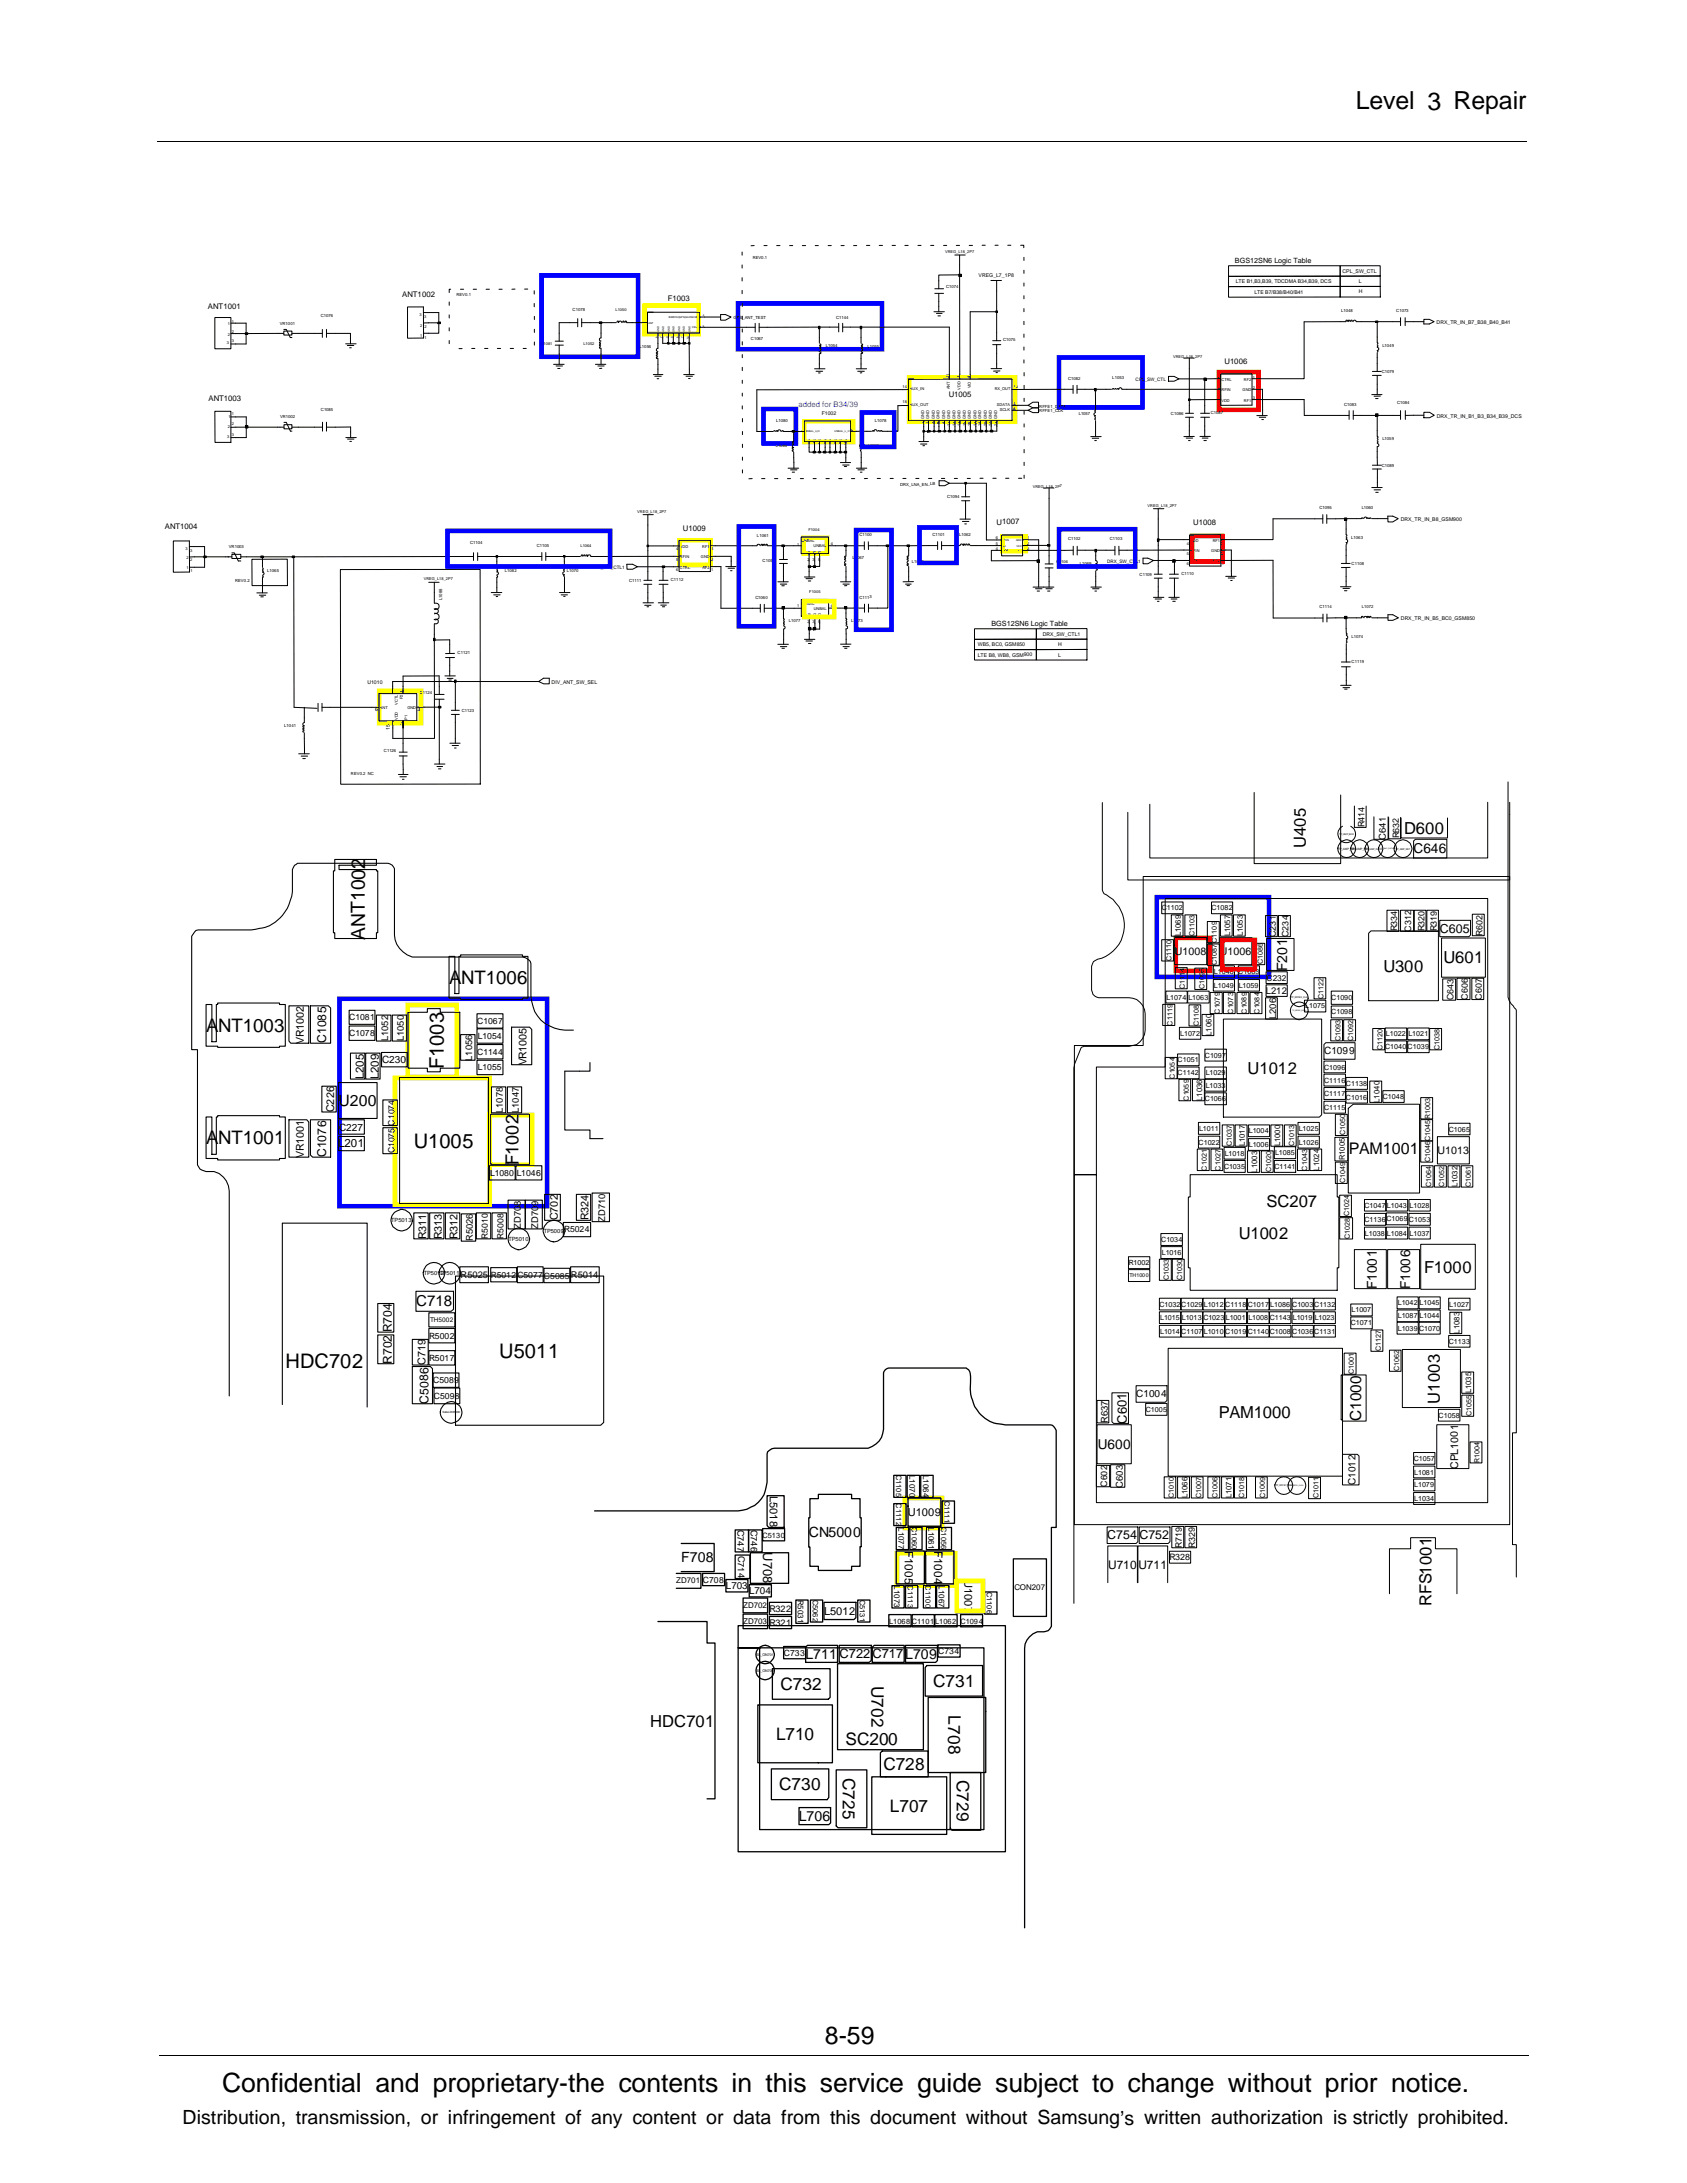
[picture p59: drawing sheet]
<svg xmlns="http://www.w3.org/2000/svg" width="216mm" height="279mm" viewBox="0 0 216 279" stroke-linecap="round" stroke-linejoin="round" font-family="sans-serif">
<defs><g id="words">
<text font-size="3.4" x="28.4" y="267.7">Confidential and proprietary-the contents in this service guide subject to change without prior notice.</text>
<g font-size="3.2">
<text x="173.5" y="14">Level 3 Repair</text>
<text x="105.6" y="261.6">8-59</text>
</g>
<g font-size="2.6">
<text x="56.8" y="136.9" transform="rotate(-90 56.8 136.9)">F1003</text>
<text x="53" y="146.9">U1005</text>
<text x="63.9" y="173.8">U5011</text>
<text x="36.6" y="175.1">HDC702</text>
</g>
<g font-size="2.5">
<text x="46.7" y="111.3" transform="rotate(-90 46.7 111.3)">2</text>
<text x="46.7" y="120.3" transform="rotate(-90 46.7 120.3)">ANT100</text>
<text x="23.4" y="271.9">Distribution, transmission, or infringement of any content or data from this document without Samsung’s written authorization is strictly prohibited.</text>
</g>
<g font-size="2.4">
<text x="57.5" y="125.9">ANT1006</text>
<text x="26.4" y="132.1">ANT1003</text>
<text x="26.4" y="146.5">ANT1001</text>
</g>
<text font-size="2.3" x="66.4" y="149.2" transform="rotate(-90 66.4 149.2)">F1002</text>
<g font-size="2.2">
<text x="111.5" y="215.8" transform="rotate(90 111.5 215.8)">U702</text>
<text x="119.4" y="215.9">C731</text>
<text x="99.9" y="216.3">C732</text>
<text x="121.4" y="219.6" transform="rotate(90 121.4 219.6)">L708</text>
<text x="99.3" y="222.7">L710</text>
<text x="107.9" y="227.5" transform="rotate(90 107.9 227.5)">C725</text>
<text x="108.2" y="223.3">SC200</text>
<text x="113.1" y="226.6">C728</text>
<text x="122.5" y="227.8" transform="rotate(90 122.5 227.8)">C729</text>
<text x="99.7" y="229.2">C730</text>
<text x="113.9" y="231.9">L707</text>
</g>
<g font-size="2.1">
<text x="179.7" y="106.7">D600</text>
<text x="167.1" y="108.6" transform="rotate(-90 167.1 108.6)">U405</text>
<text x="177" y="124.4">U300</text>
<text x="184.7" y="123.3">U601</text>
<text x="159.7" y="137.5">U1012</text>
<text x="162.1" y="154.4">SC207</text>
<text x="158.5" y="158.5">U1002</text>
<text x="182.2" y="162.9">F1000</text>
<text x="184.3" y="179.6" transform="rotate(-90 184.3 179.6)">U1003</text>
<text x="156" y="181.5">PAM1000</text>
<text x="183.2" y="205.5" transform="rotate(-90 183.2 205.5)">RFS1001</text>
<text x="83.2" y="221">HDC701</text>
</g>
<g font-size="2">
<text x="43.3" y="141.6">U200</text>
<text x="172.6" y="147.7">PAM1001</text>
<text x="174.2" y="181.9" transform="rotate(-90 174.2 181.9)">C1000</text>
</g>
<text font-size="1.9" x="53.3" y="167.2">C718</text>
<g font-size="1.8">
<text x="164.7" y="124.3" transform="rotate(-90 164.7 124.3)">F201</text>
<text x="103.5" y="196.7">CN5000</text>
<text x="87.2" y="199.9">F708</text>
<text x="103.1" y="212.3">L711</text>
<text x="115.8" y="212.3">L709</text>
<text x="102.2" y="233">L706</text>
</g>
<g font-size="1.7">
<text x="180.9" y="109.2">C646</text>
<text x="176.2" y="165" transform="rotate(-90 176.2 165)">F1001</text>
<text x="180.5" y="165" transform="rotate(-90 180.5 165)">F1006</text>
<text x="140.5" y="185.4">U600</text>
<text x="144.2" y="182.2" transform="rotate(-90 144.2 182.2)">C601</text>
<text x="97.7" y="198.7" transform="rotate(90 97.7 198.7)">U708</text>
<text x="107.4" y="212.2">C722C717</text>
</g>
<g font-size="1.6">
<text x="184.3" y="119.4">C605</text>
<text x="41.8" y="133.5" transform="rotate(-90 41.8 133.5)">C1085</text>
<text x="41.8" y="148.1" transform="rotate(-90 41.8 148.1)">C1076</text>
<text x="50.1" y="170.5" transform="rotate(-90 50.1 170.5)">R704</text>
<text x="50.1" y="174.6" transform="rotate(-90 50.1 174.6)">R702</text>
<text x="54.8" y="179.7" transform="rotate(-90 54.8 179.7)">C5086</text>
<text x="141.7" y="197">C754</text>
<text x="145.8" y="197">C752</text>
</g>
<g font-size="1.5">
<text x="46.5" y="138.1" transform="rotate(-90 46.5 138.1)">L205</text>
<text x="48.5" y="138.1" transform="rotate(-90 48.5 138.1)">L209</text>
<text x="43.3" y="146.9">L201</text>
<text x="115.8" y="198.5" transform="rotate(90 115.8 198.5)">F1005</text>
<text x="119.5" y="198.5" transform="rotate(90 119.5 198.5)">F1004</text>
<text x="141.8" y="200.8">U710U711</text>
</g>
<g font-size="1.4">
<text x="150.4" y="122.2">U1008</text>
<text x="156.1" y="122.2">U1006</text>
<text x="38.9" y="133.6" transform="rotate(-90 38.9 133.6)">VR1002</text>
<text x="67.4" y="136.3" transform="rotate(-90 67.4 136.3)">VR1005</text>
<text x="42.8" y="142.4" transform="rotate(-90 42.8 142.4)">C226</text>
<text x="38.9" y="148.2" transform="rotate(-90 38.9 148.2)">VR1001</text>
<text x="184" y="147.7">U1013</text>
<text x="54.5" y="158.6" transform="rotate(-90 54.5 158.6)">R311</text>
<text x="56.6" y="158.6" transform="rotate(-90 56.6 158.6)">R313</text>
<text x="58.6" y="158.6" transform="rotate(-90 58.6 158.6)">R312</text>
<text x="71.4" y="156.2" transform="rotate(-90 71.4 156.2)">C702</text>
<text x="75.3" y="156.2" transform="rotate(-90 75.3 156.2)">R324</text>
<text x="54.4" y="174.7" transform="rotate(-90 54.4 174.7)">C719</text>
<text x="98.5" y="191.5" transform="rotate(90 98.5 191.5)">L5018</text>
<text x="186.6" y="188" transform="rotate(-90 186.6 188)">CPL1001</text>
<text x="116.2" y="194">U1009</text>
<text x="123.4" y="202.2" transform="rotate(90 123.4 202.2)">U1007</text>
<text x="105.5" y="206.7">L5012</text>
</g>
<g font-size="1.3">
<text x="48.9" y="136.1">C230</text>
<text x="169.5" y="134.9">C1099</text>
<text x="43.4" y="144.7">C227</text>
<text x="145.4" y="178.8">C1004</text>
<text x="173.5" y="190.1" transform="rotate(-90 173.5 190.1)">C1012</text>
<text x="92.9" y="203.4">L703</text>
<text x="95.9" y="204">L704</text>
</g>
<g font-size="1.2">
<text x="177.4" y="107.5" transform="rotate(-90 177.4 107.5)">C641</text>
<text x="162" y="127.2">L212</text>
<text x="163.3" y="130.4" transform="rotate(-90 163.3 130.4)">L206</text>
<text x="49.7" y="133.3" transform="rotate(-90 49.7 133.3)">L1052</text>
<text x="51.7" y="133.3" transform="rotate(-90 51.7 133.3)">L1050</text>
<text x="60.4" y="135.8" transform="rotate(-90 60.4 135.8)">L1056</text>
<text x="64.4" y="142.4" transform="rotate(-90 64.4 142.4)">L1078</text>
<text x="66.4" y="142.4" transform="rotate(-90 66.4 142.4)">L1047</text>
<text x="66.7" y="154.3" transform="rotate(-90 66.7 154.3)">8</text>
<text x="68.9" y="154.3" transform="rotate(-90 68.9 154.3)">9</text>
<text x="60.5" y="158.8" transform="rotate(-90 60.5 158.8)">R5026</text>
<text x="66.7" y="157.3" transform="rotate(-90 66.7 157.3)">ZD70</text>
<text x="68.9" y="157.3" transform="rotate(-90 68.9 157.3)">ZD70</text>
<text x="77.4" y="156.4" transform="rotate(-90 77.4 156.4)">ZD710</text>
<text x="58.9" y="163.5">R5025</text>
<text x="73.1" y="163.5">R5014</text>
<text x="141.8" y="182.1" transform="rotate(-90 141.8 182.1)">R637</text>
<text x="143.7" y="190.4" transform="rotate(-90 143.7 190.4)">C603</text>
<text x="94.4" y="195.8" transform="rotate(90 94.4 195.8)">C747 C714</text>
<text x="96.1" y="195.8" transform="rotate(90 96.1 195.8)">C746</text>
<text x="98.5" y="208.1">R321</text>
<text x="98.5" y="206.3">R322</text>
</g>
<g font-size="1.1">
<text x="174.6" y="105.9" transform="rotate(-90 174.6 105.9)">R414</text>
<text x="179" y="107.3" transform="rotate(-90 179 107.3)">R632</text>
<text x="163.3" y="119.9" transform="rotate(-90 163.3 119.9)">C231</text>
<text x="164.9" y="119.9" transform="rotate(-90 164.9 119.9)">C234</text>
<text x="178.8" y="119.2" transform="rotate(-90 178.8 119.2)">R334</text>
<text x="180.6" y="119.3" transform="rotate(-90 180.6 119.3)">C312</text>
<text x="182.3" y="119.2" transform="rotate(-90 182.3 119.2)">R320</text>
<text x="183.9" y="119.2" transform="rotate(-90 183.9 119.2)">R319</text>
<text x="189.7" y="119.7" transform="rotate(-90 189.7 119.7)">R602</text>
<text x="162.1" y="125.5">C232</text>
<text x="44.7" y="130.6">C1081</text>
<text x="61.1" y="131">C1067</text>
<text x="186" y="128" transform="rotate(-90 186 128)">C643</text>
<text x="187.8" y="128" transform="rotate(-90 187.8 128)">C606</text>
<text x="189.7" y="128" transform="rotate(-90 189.7 128)">C607</text>
<text x="44.7" y="132.6">C1078</text>
<text x="61.1" y="135">C1144</text>
<text x="61.2" y="133">L1054</text>
<text x="61.2" y="137">L1055</text>
<text x="50.5" y="147.6" transform="rotate(-90 50.5 147.6)">C1075 C1074</text>
<text x="62.7" y="150.5">L1080 L1046</text>
<text x="62.4" y="158.5" transform="rotate(-90 62.4 158.5)">R5010</text>
<text x="64.5" y="158.5" transform="rotate(-90 64.5 158.5)">R5008</text>
<text x="72.2" y="157.7">R5024</text>
<text x="62.8" y="163.6">R5012C5077</text>
<text x="69.6" y="163.6">C5085</text>
<text x="54.9" y="171.3">R5002</text>
<text x="54.9" y="174.2">R5017</text>
<text x="55.4" y="177">C5089</text>
<text x="55.5" y="179">C5098</text>
<text x="141.7" y="190.3" transform="rotate(-90 141.7 190.3)">C602</text>
<text x="149.7" y="199.7">R328</text>
<text x="151.3" y="198.1" transform="rotate(-90 151.3 198.1)">R719</text>
<text x="153" y="198.1" transform="rotate(-90 153 198.1)">R329</text>
<text x="100.3" y="211.9">C733</text>
<text x="120.1" y="211.7">C734</text>
</g>
<g font-size="1">
<text x="26.6" y="39.5">ANT1001</text>
<text x="51.5" y="38">ANT1002</text>
<text x="85.5" y="38.5">F1003</text>
<text x="156.7" y="46.7">U1006</text>
<text x="26.7" y="51.3">ANT1003</text>
<text x="121.4" y="50.8">U1005</text>
<text x="21.1" y="67.7">ANT1004</text>
<text x="87.4" y="67.9">U1009</text>
<text x="127.6" y="67.1">U1007</text>
<text x="152.7" y="67.2">U1008</text>
<text x="151.1" y="119.8" transform="rotate(-90 151.1 119.8)">L1069</text>
<text x="157.4" y="119.8" transform="rotate(-90 157.4 119.8)">L1057</text>
<text x="159.1" y="119.8" transform="rotate(-90 159.1 119.8)">L1053</text>
<text x="155.1" y="132.6" transform="rotate(-90 155.1 132.6)">L1060</text>
<text x="153.8" y="140.9" transform="rotate(-90 153.8 140.9)">L1036</text>
<text x="176.5" y="141.1" transform="rotate(-90 176.5 141.1)">L1040</text>
<text x="159.3" y="146.7" transform="rotate(-90 159.3 146.7)">L1017</text>
<text x="163.9" y="146.7" transform="rotate(-90 163.9 146.7)">L1000</text>
<text x="168.8" y="149.8" transform="rotate(-90 168.8 149.8)">L1024</text>
<text x="160.9" y="150.1" transform="rotate(-90 160.9 150.1)">L1003</text>
<text x="186.5" y="152" transform="rotate(-90 186.5 152)">L1032</text>
<text x="186.8" y="170.7" transform="rotate(-90 186.8 170.7)">L1083</text>
<text x="116.4" y="188.8" transform="rotate(90 116.4 188.8)">L1070</text>
<text x="118.1" y="188.8" transform="rotate(90 118.1 188.8)">L1064</text>
<text x="152" y="191.7" transform="rotate(-90 152 191.7)">L1066</text>
<text x="157.6" y="191.7" transform="rotate(-90 157.6 191.7)">L1071</text>
<text x="115" y="195.5" transform="rotate(90 115 195.5)">L1077</text>
<text x="118.8" y="195.5" transform="rotate(90 118.8 195.5)">L1061</text>
<text x="86.6" y="202.6">ZD701 C708</text>
<text x="114.4" y="202.9" transform="rotate(90 114.4 202.9)">L1073</text>
<text x="120.2" y="202.9" transform="rotate(90 120.2 202.9)">L1067</text>
<text x="129.8" y="203.5">CON207</text>
<text x="95.1" y="205.8">ZD702</text>
<text x="95.1" y="207.9">ZD703</text>
<text x="102.1" y="204.8" transform="rotate(90 102.1 204.8)">R5031</text>
</g>
<text font-size="1" fill="#1542ff" x="102.2" y="52">added for B34/39</text>
<g font-size=".9">
<text x="158.1" y="33.6">BGS12SN6 Logic Table</text>
<text x="126.9" y="80.1">BGS12SN6 Logic Table</text>
<text x="148.7" y="116.5">C1102</text>
<text x="152.9" y="119.8" transform="rotate(-90 152.9 119.8)">C1103</text>
<text x="155" y="116.5">C1082</text>
<text x="149.9" y="123" transform="rotate(-90 149.9 123)">C1110</text>
<text x="151.6" y="124.9" transform="rotate(-90 151.6 124.9)">14</text>
<text x="154.2" y="125" transform="rotate(-90 154.2 125)">95</text>
<text x="155.3" y="124.7">L1048 C1083</text>
<text x="155.7" y="123.5" transform="rotate(-90 155.7 123.5)">C1087 C1109</text>
<text x="161.6" y="123.4" transform="rotate(-90 161.6 123.4)">C1086</text>
<text x="149.3" y="127.9">L1074 L1063</text>
<text x="150.1" y="131.3" transform="rotate(-90 150.1 131.3)">C1119</text>
<text x="151.6" y="126.6" transform="rotate(-90 151.6 126.6)">C11</text>
<text x="153.4" y="131.3" transform="rotate(-90 153.4 131.3)">C1108</text>
<text x="154.2" y="126.6" transform="rotate(-90 154.2 126.6)">C10</text>
<text x="155.3" y="126.4">L1049 L1059</text>
<text x="156.1" y="129.7" transform="rotate(-90 156.1 129.7)">C1079</text>
<text x="157.8" y="129.7" transform="rotate(-90 157.8 129.7)">C1073</text>
<text x="159.6" y="129.7" transform="rotate(-90 159.6 129.7)">C1089</text>
<text x="161.2" y="129.7" transform="rotate(-90 161.2 129.7)">C1084</text>
<text x="167" y="129.1">L1075</text>
<text x="169.4" y="127.8" transform="rotate(-90 169.4 127.8)">C1122</text>
<text x="170.4" y="129.8">C1098</text>
<text x="170.4" y="128">C1090</text>
<text x="150.7" y="136">C1051</text>
<text x="150.7" y="137.6">C1142</text>
<text x="151" y="132.6">L1072</text>
<text x="154.2" y="135.4">C1097</text>
<text x="154.3" y="137.6">L1029</text>
<text x="169.5" y="136.9">C1096</text>
<text x="171.5" y="133.2" transform="rotate(-90 171.5 133.2)">C1093</text>
<text x="173.2" y="133.2" transform="rotate(-90 173.2 133.2)">C1092</text>
<text x="176.9" y="134.4" transform="rotate(-90 176.9 134.4)">C1120</text>
<text x="177.3" y="134.3">C1040 C1039</text>
<text x="177.4" y="132.6">L1022 L1021</text>
<text x="184.2" y="134.4" transform="rotate(-90 184.2 134.4)">C1038</text>
<text x="150.4" y="138" transform="rotate(-90 150.4 138)">C1054</text>
<text x="152.1" y="140.9" transform="rotate(-90 152.1 140.9)">C1059</text>
<text x="154.2" y="140.9">C1066</text>
<text x="154.3" y="139.2">L1033</text>
<text x="169.5" y="142">C1115</text>
<text x="169.5" y="138.6">C1116</text>
<text x="169.5" y="140.3">C1117</text>
<text x="172.3" y="139">C1138</text>
<text x="172.3" y="140.7">C1016</text>
<text x="177" y="140.7">C1048</text>
<text x="153.4" y="146.5">C1022</text>
<text x="153.5" y="144.7">L1011</text>
<text x="154.5" y="149.8" transform="rotate(-90 154.5 149.8)">C1021</text>
<text x="156.2" y="149.8" transform="rotate(-90 156.2 149.8)">C1027</text>
<text x="156.7" y="149.6">C1035</text>
<text x="156.7" y="147.9">L1018</text>
<text x="157.6" y="146.7" transform="rotate(-90 157.6 146.7)">C1037</text>
<text x="159.8" y="145">L1004</text>
<text x="159.8" y="146.8">L1006</text>
<text x="163.1" y="149.6">C1141</text>
<text x="163.2" y="147.8">L1085</text>
<text x="165.6" y="146.7" transform="rotate(-90 165.6 146.7)">C1013</text>
<text x="166.2" y="144.7">L1025</text>
<text x="166.2" y="146.5">L1026</text>
<text x="167.3" y="149.8" transform="rotate(-90 167.3 149.8)">C1043</text>
<text x="185.4" y="144.8">C1065</text>
<text x="162.7" y="150" transform="rotate(-90 162.7 150)">C1020</text>
<text x="172.1" y="151.5" transform="rotate(-90 172.1 151.5)">C1049 R1005 C1050</text>
<text x="174.6" y="154.6">C1047 L1043 L1028</text>
<text x="183.2" y="151.9" transform="rotate(-90 183.2 151.9)">C1064 C1046C1045R1003</text>
<text x="184.8" y="151.9" transform="rotate(-90 184.8 151.9)">C1052</text>
<text x="188.2" y="151.9" transform="rotate(-90 188.2 151.9)">C1061</text>
<text x="144.5" y="161.9">R1002</text>
<text x="148.6" y="159">C1034</text>
<text x="148.7" y="160.6">L1016</text>
<text x="172.7" y="158.6" transform="rotate(-90 172.7 158.6)">C1028 C1024</text>
<text x="174.6" y="156.4">C1136C1069 C1053</text>
<text x="174.7" y="158.1">L1038 L1084 L1037</text>
<text x="148.4" y="167.2">C1032C1029 L1012 C1118C1017L1086 C1003C1132</text>
<text x="149.6" y="163.9" transform="rotate(-90 149.6 163.9)">C1033</text>
<text x="151.3" y="163.9" transform="rotate(-90 151.3 163.9)">C1030</text>
<text x="173" y="168">L1007</text>
<text x="178.9" y="167.1">L1042 L1045</text>
<text x="185.5" y="167.2">L1027</text>
<text x="148.5" y="170.7">L1014 C1107 L1010 C1019C1140C1008 C1036C1131</text>
<text x="148.5" y="169">L1015 L1013 C1023 L1001 L1008 C1143 L1019 L1023</text>
<text x="172.9" y="169.6">C1071</text>
<text x="176.7" y="173" transform="rotate(-90 176.7 173)">C1127</text>
<text x="178.9" y="168.7">L1087 L1044</text>
<text x="178.9" y="170.3">L1039 C1070</text>
<text x="185.4" y="172">C1133</text>
<text x="173.3" y="175.9" transform="rotate(-90 173.3 175.9)">C1001</text>
<text x="179" y="175.5" transform="rotate(-90 179 175.5)">C1062</text>
<text x="146.6" y="180.7">C1005</text>
<text x="184.1" y="181.5">C1058</text>
<text x="188.3" y="181.3" transform="rotate(-90 188.3 181.3)">C1055 L1035</text>
<text x="114.7" y="188.8" transform="rotate(90 114.7 188.8)">C1105</text>
<text x="150.2" y="191.7" transform="rotate(-90 150.2 191.7)">C1010</text>
<text x="153.7" y="191.7" transform="rotate(-90 153.7 191.7)">C1007</text>
<text x="155.8" y="191.7" transform="rotate(-90 155.8 191.7)">C1006</text>
<text x="159.2" y="191.7" transform="rotate(-90 159.2 191.7)">C1018</text>
<text x="161.9" y="191.7" transform="rotate(-90 161.9 191.7)">C1009</text>
<text x="168.7" y="191.8" transform="rotate(-90 168.7 191.8)">C1011</text>
<text x="180.9" y="187">C1057</text>
<text x="181" y="190.4">L1079</text>
<text x="181" y="188.7">L1081</text>
<text x="189.4" y="187.2" transform="rotate(-90 189.4 187.2)">R1004</text>
<text x="97.6" y="196.8">C5130</text>
<text x="114.7" y="192.4" transform="rotate(90 114.7 192.4)">C1112</text>
<text x="116.7" y="195.5" transform="rotate(90 116.7 195.5)">C1060</text>
<text x="120.5" y="195.5" transform="rotate(90 120.5 195.5)">C1056</text>
<text x="120.9" y="192.1" transform="rotate(90 120.9 192.1)">C1111</text>
<text x="181" y="192.1">L1034</text>
<text x="116.2" y="202.9" transform="rotate(90 116.2 202.9)">C1113</text>
<text x="118.4" y="202.9" transform="rotate(90 118.4 202.9)">C1100</text>
<text x="126.3" y="203.7" transform="rotate(90 126.3 203.7)">C1106</text>
<text x="104" y="204.7" transform="rotate(90 104 204.7)">C5062</text>
<text x="110" y="204.7" transform="rotate(90 110 204.7)">C5131</text>
<text x="113.8" y="207.8">L1068 C1101L1062 C1094</text>
</g>
<text font-size=".8" x="55.1" y="169.2">TH5002</text>
<g font-size=".7">
<text x="125.2" y="35.5">VREG_L7_1P8</text>
<text x="171.8" y="34.9">CPL_SW_CTL</text>
<text x="158.2" y="36.3">LTE B1,B3,B39, TDCDMA B34,B39, DCS</text>
<text x="160.5" y="37.6">LTE B7/B38/B40/B41</text>
<text x="173.9" y="36.2">L</text>
<text x="173.9" y="37.5">H</text>
<text x="183.9" y="41.5">DRX_TR_IN_B7_B38_B40_B41</text>
<text x="105.2" y="53.1">F1002</text>
<text x="183.9" y="53.5">DRX_TR_IN_B1_B3_B34_B39_DCS</text>
<text x="179.3" y="66.7">DRX_TR_IN_B8_GSM900</text>
<text x="125.1" y="82.7">WB5, BC0, GSM850</text>
<text x="133.5" y="81.4">DRX_SW_CTL1</text>
<text x="135.4" y="82.7">H</text>
<text x="179.3" y="79.4">DRX_TR_IN_B5_BC0_GSM850</text>
<text x="47" y="87.6">U1010</text>
<text x="51.7" y="88.7" transform="rotate(-90 51.7 88.7)">4</text>
<text x="70.6" y="87.5">DIV_ANT_SW_SEL</text>
<text x="125.1" y="84">LTE B8, WB8, GSM900</text>
<text x="135.4" y="84">L</text>
<text x="48" y="91.1">6</text>
<text x="49.9" y="93.4" transform="rotate(-90 49.9 93.4)">15</text>
<text x="51.7" y="92.7" transform="rotate(-90 51.7 92.7)">2</text>
<text x="53.4" y="91.1">3</text>
<text x="50.1" y="156.4">TP5013</text>
<text x="65.1" y="158.8">TP5010</text>
<text x="69.6" y="157.8">TP5009</text>
<text x="54.2" y="163.2">TP5012</text>
<text x="56.2" y="163.2">TP5011</text>
<text x="144.5" y="163.5">TH1000</text>
</g>
<g font-size=".6">
<text x="145.3" y="48.8">CPL_SW_CTL</text>
<text x="75.6" y="72.8">DRX_SW_CTL1</text>
<text x="141.7" y="72">DRX_SW_CT</text>
<text x="145.4" y="72">L1</text>
</g>
<g font-size=".5">
<text x="96.3" y="33.2">REV0.1</text>
<text x="120.9" y="32.4">VREG_L18_2P7</text>
<text x="29.2" y="41.6">1</text>
<text x="29.7" y="41.3">1</text>
<text x="35.8" y="41.7">VR1001</text>
<text x="41" y="40.6">C1076</text>
<text x="53.7" y="40.5">3</text>
<text x="53.8" y="41.8">2</text>
<text x="54.3" y="40.7">3</text>
<text x="58.4" y="37.9">REV0.1</text>
<text x="73.3" y="39.9">C1078</text>
<text x="78.8" y="39.8">L1050</text>
<text x="93.9" y="40.9">GPS_ANT_TEST</text>
<text x="107" y="40.9">C1144</text>
<text x="121.1" y="36.8">C1074</text>
<text x="171.7" y="39.9">L1048</text>
<text x="178.7" y="39.9">C1073</text>
<text x="29" y="44.1">3</text>
<text x="29.2" y="42.9">2</text>
<text x="29.7" y="43.8">3</text>
<text x="29.7" y="42.7">2</text>
<text x="53.8" y="43.1">1</text>
<text x="54.3" y="43.3">1</text>
<text x="54.3" y="42">2</text>
<text x="69.2" y="44.2">C1081</text>
<text x="74.7" y="44.2">L1052</text>
<text x="81.9" y="44.5">L1056</text>
<text x="96.1" y="43.5">C1067</text>
<text x="105.7" y="44.4">L1054</text>
<text x="111" y="44.5">L1055</text>
<text x="128.4" y="43.7">C1075</text>
<text x="150.1" y="45.8">VREG_L18_2P7</text>
<text x="176.8" y="47.7">C1079</text>
<text x="176.9" y="44.4">L1049</text>
<text x="29.3" y="53.5">1</text>
<text x="29.7" y="53.1">1</text>
<text x="35.8" y="53.5">VR1002</text>
<text x="41.1" y="52.6">C1085</text>
<text x="99.3" y="54">L1080</text>
<text x="112" y="54">L1078</text>
<text x="115.5" y="49.6">14</text>
<text x="115.5" y="51.6">18</text>
<text x="116.5" y="52">AUX_OUT</text>
<text x="116.5" y="50">AUX_IN</text>
<text x="118.3" y="53.6" transform="rotate(-90 118.3 53.6)">GND</text>
<text x="118.9" y="53.6" transform="rotate(-90 118.9 53.6)">GND</text>
<text x="119.6" y="53.6" transform="rotate(-90 119.6 53.6)">GND</text>
<text x="120.2" y="53.6" transform="rotate(-90 120.2 53.6)">GND</text>
<text x="120.9" y="53.6" transform="rotate(-90 120.9 53.6)">GND</text>
<text x="121.5" y="48.4" transform="rotate(-90 121.5 48.4)">21</text>
<text x="121.6" y="49.8" transform="rotate(-90 121.6 49.8)">ANT</text>
<text x="121.6" y="53.6" transform="rotate(-90 121.6 53.6)">GND</text>
<text x="122.3" y="53.6" transform="rotate(-90 122.3 53.6)">GND</text>
<text x="122.8" y="48.4" transform="rotate(-90 122.8 48.4)">3</text>
<text x="122.9" y="53.6" transform="rotate(-90 122.9 53.6)">GND</text>
<text x="122.9" y="49.9" transform="rotate(-90 122.9 49.9)">VDD</text>
<text x="123.6" y="53.6" transform="rotate(-90 123.6 53.6)">GND</text>
<text x="124.1" y="48.4" transform="rotate(-90 124.1 48.4)">4</text>
<text x="124.2" y="49.7" transform="rotate(-90 124.2 49.7)">VIO</text>
<text x="124.2" y="53.6" transform="rotate(-90 124.2 53.6)">GND</text>
<text x="125" y="53.6" transform="rotate(-90 125 53.6)">GND</text>
<text x="125.6" y="53.6" transform="rotate(-90 125.6 53.6)">GND</text>
<text x="126.3" y="53.6" transform="rotate(-90 126.3 53.6)">GND</text>
<text x="126.9" y="53.6" transform="rotate(-90 126.9 53.6)">GND</text>
<text x="127.3" y="49.9">RX_OUT</text>
<text x="127.6" y="52">SDATA</text>
<text x="127.6" y="53.6" transform="rotate(-90 127.6 53.6)">GND</text>
<text x="128" y="52.6">SCLK</text>
<text x="129.7" y="49.6">1</text>
<text x="129.7" y="51.8">5</text>
<text x="129.7" y="52.5">6</text>
<text x="130" y="49.6">0</text>
<text x="133" y="52.2">RFFE1_DATA</text>
<text x="133" y="52.8">RFFE1_CLK</text>
<text x="136.7" y="48.6">C1082</text>
<text x="138" y="53.1">L1057</text>
<text x="142.3" y="48.5">L1053</text>
<text x="149.9" y="53.1">C1086</text>
<text x="155" y="53">C1087</text>
<text x="155.9" y="51.1">4</text>
<text x="155.9" y="49.8">5</text>
<text x="155.9" y="48.5">6</text>
<text x="156.3" y="50.1">RFIN</text>
<text x="156.3" y="51.4">VDD</text>
<text x="156.3" y="48.7">CTRL</text>
<text x="159" y="50.1">GND</text>
<text x="159.2" y="51.4">RF1</text>
<text x="159.2" y="48.7">RF2</text>
<text x="160.3" y="51.1">3</text>
<text x="160.3" y="49.8">2</text>
<text x="160.3" y="48.5">1</text>
<text x="172" y="51.9">C1083</text>
<text x="178.8" y="51.7">C1084</text>
<text x="29.1" y="56">3</text>
<text x="29.2" y="54.8">2</text>
<text x="29.7" y="55.8">3</text>
<text x="29.7" y="54.4">2</text>
<text x="99.3" y="57.2">L1046</text>
<text x="111.1" y="57.2">L1047</text>
<text x="118.3" y="54.2" transform="rotate(-90 118.3 54.2)">1</text>
<text x="118.9" y="54.2" transform="rotate(-90 118.9 54.2)">2</text>
<text x="119.6" y="54.2" transform="rotate(-90 119.6 54.2)">7</text>
<text x="120.2" y="54.2" transform="rotate(-90 120.2 54.2)">8</text>
<text x="120.9" y="54.2" transform="rotate(-90 120.9 54.2)">9</text>
<text x="121.6" y="54.5" transform="rotate(-90 121.6 54.5)">11</text>
<text x="122.3" y="54.5" transform="rotate(-90 122.3 54.5)">12</text>
<text x="122.9" y="54.5" transform="rotate(-90 122.9 54.5)">13</text>
<text x="123.6" y="54.5" transform="rotate(-90 123.6 54.5)">15</text>
<text x="124.2" y="54.5" transform="rotate(-90 124.2 54.5)">16</text>
<text x="125" y="54.5" transform="rotate(-90 125 54.5)">17</text>
<text x="125.6" y="54.5" transform="rotate(-90 125.6 54.5)">19</text>
<text x="126.3" y="54.5" transform="rotate(-90 126.3 54.5)">20</text>
<text x="126.9" y="54.5" transform="rotate(-90 126.9 54.5)">22</text>
<text x="127.6" y="54.5" transform="rotate(-90 127.6 54.5)">23</text>
<text x="176.8" y="59.7">C1089</text>
<text x="176.9" y="56.3">L1059</text>
<text x="81.6" y="65.6">VREG_L18_2P7</text>
<text x="115.2" y="62.1">DRX_LNA_EN_LB</text>
<text x="121.2" y="63.8">C1094</text>
<text x="132.2" y="62.4">VREG_L18_2P7</text>
<text x="146.9" y="64.9">VREG_L18_2P7</text>
<text x="168.9" y="65.2">C1095</text>
<text x="174.3" y="65.2">L1060</text>
<text x="23.7" y="70.4">3</text>
<text x="23.9" y="71.5">2</text>
<text x="24.3" y="71.8">2</text>
<text x="24.3" y="70.6">3</text>
<text x="29.3" y="70.1">VR1003</text>
<text x="60.2" y="69.7">C1104</text>
<text x="68.7" y="70">C1105</text>
<text x="74.3" y="70.1">L1064</text>
<text x="86.5" y="70.4">4</text>
<text x="86.5" y="71.8">5</text>
<text x="87" y="70.1">VDD</text>
<text x="87" y="71.5">RFIN</text>
<text x="89.7" y="71.5">GND</text>
<text x="89.9" y="70.1">RF1</text>
<text x="91" y="71.8">2</text>
<text x="91" y="70.4">3</text>
<text x="96.9" y="68.7">L1061</text>
<text x="97.6" y="71.9">C1056</text>
<text x="102" y="69.8">1</text>
<text x="102.6" y="69.4">U</text>
<text x="103" y="69.4">NBAL</text>
<text x="103.4" y="71.8">2</text>
<text x="103.4" y="70.8">G G G</text>
<text x="103.5" y="67.9">F1004</text>
<text x="104" y="71.8">3</text>
<text x="104.1" y="70">UNBAL</text>
<text x="104.7" y="71.8">5</text>
<text x="106.3" y="69.8">4</text>
<text x="109.1" y="71.6">L1</text>
<text x="109.7" y="71.6">067</text>
<text x="110" y="68.6">C1100</text>
<text x="119.3" y="68.6">C1101</text>
<text x="122.7" y="68.6">L1062</text>
<text x="127.4" y="70.4">4</text>
<text x="127.4" y="69.8">5</text>
<text x="127.4" y="69">6</text>
<text x="131.5" y="70.4">3</text>
<text x="131.5" y="69">1</text>
<text x="131.5" y="69.8">2</text>
<text x="136.7" y="69.2">C1102</text>
<text x="142" y="69.2">C1103</text>
<text x="151.9" y="71.1">5</text>
<text x="151.9" y="69.7">4</text>
<text x="152.3" y="72">CTRL</text>
<text x="152.3" y="69.3">V</text>
<text x="152.3" y="70.7">R</text>
<text x="152.7" y="69.3">DD</text>
<text x="152.7" y="70.7">FIN</text>
<text x="155" y="70.7">GND</text>
<text x="155.2" y="72">RF2</text>
<text x="155.2" y="69.3">RF1</text>
<text x="156.4" y="69.7">3</text>
<text x="156.4" y="71.1">2</text>
<text x="172.9" y="69">L1063</text>
<text x="23.9" y="72.9">1</text>
<text x="24.4" y="73.1">1</text>
<text x="30.1" y="74.5">REV0.2</text>
<text x="34.2" y="73.2">L1065</text>
<text x="54.2" y="74.3">VREG_L18_2P7</text>
<text x="56.6" y="76.8" transform="rotate(-90 56.6 76.8)">L1088</text>
<text x="64.6" y="73.2">L1082</text>
<text x="72.5" y="73.2">L1070</text>
<text x="80.5" y="74.5">C1111</text>
<text x="85.9" y="74.3">C1112</text>
<text x="86.5" y="73.1">6</text>
<text x="87" y="72.8">CTRL</text>
<text x="89.9" y="72.8">RF2</text>
<text x="91" y="73.1">1</text>
<text x="96.7" y="76.6">C1060</text>
<text x="102" y="77.7">1</text>
<text x="102.6" y="77.4">U</text>
<text x="103" y="77.4">NBAL</text>
<text x="103.6" y="75.9">F1005</text>
<text x="106.3" y="77.7">4</text>
<text x="110" y="76.6">C1113</text>
<text x="116.7" y="72.1">L1068</text>
<text x="135.2" y="72.1">C</text>
<text x="135.6" y="72.1">1106</text>
<text x="138.2" y="72.4">L1069</text>
<text x="145.8" y="73.7">C1109</text>
<text x="151.2" y="73.6">C1110</text>
<text x="151.9" y="72.4">6</text>
<text x="156.4" y="72.4">1</text>
<text x="168.9" y="77.8">C1114</text>
<text x="173" y="72.3">C1108</text>
<text x="174.3" y="77.8">L1072</text>
<text x="58.6" y="83.7">C1121</text>
<text x="100.9" y="79.6">L1077</text>
<text x="103.4" y="79.8">2</text>
<text x="103.4" y="78.8">G G G</text>
<text x="104" y="79.8">3</text>
<text x="104.1" y="78">UNBAL</text>
<text x="104.7" y="79.8">5</text>
<text x="108.9" y="79.6">L1073</text>
<text x="173" y="81.6">L1074</text>
<text x="51.5" y="89.5" transform="rotate(-90 51.5 89.5)">P2</text>
<text x="53.7" y="88.8">C1124</text>
<text x="173" y="84.9">C1119</text>
<text x="36.4" y="93.1">L1041</text>
<text x="48.6" y="90.8">ANT</text>
<text x="50.9" y="92.2" transform="rotate(-90 50.9 92.2)">VDD</text>
<text x="50.9" y="90.2" transform="rotate(-90 50.9 90.2)">VCTL</text>
<text x="52.1" y="90.8">GND</text>
<text x="52.2" y="92.1" transform="rotate(-90 52.2 92.1)">P1</text>
<text x="59.1" y="91.1">C1123</text>
<text x="44.9" y="99.2">REV0.2 NC</text>
<text x="49.1" y="96.2">C1126</text>
<text x="96.8" y="214">EL_ON700</text>
<text x="96.8" y="211.9">EL_ON701</text>
</g>
<g font-size=".4">
<text x="171.3" y="108.7">TP_AMP_WS</text>
<text x="173" y="108.7">TP_AMP_INT</text>
<text x="56.6" y="180.9">SafeLDO5000</text>
</g>
<g font-size=".3">
<text x="82.3" y="41.2">1</text>
<text x="83" y="41.4">ANT</text>
<text x="85.6" y="40.7">BEIDOU|GPS|GLONASS</text>
<text x="90" y="41.8">9</text>
<text x="90" y="40.5">4</text>
<text x="84.1" y="43.2" transform="rotate(-90 84.1 43.2)">8</text>
<text x="84.4" y="42.5" transform="rotate(-90 84.4 42.5)">GND</text>
<text x="84.8" y="43.2" transform="rotate(-90 84.8 43.2)">2</text>
<text x="85" y="42.5" transform="rotate(-90 85 42.5)">GND</text>
<text x="85.5" y="43.2" transform="rotate(-90 85.5 43.2)">3</text>
<text x="85.7" y="42.5" transform="rotate(-90 85.7 42.5)">GND</text>
<text x="86.1" y="43.2" transform="rotate(-90 86.1 43.2)">5</text>
<text x="86.3" y="42.5" transform="rotate(-90 86.3 42.5)">GND</text>
<text x="86.8" y="43.2" transform="rotate(-90 86.8 43.2)">6</text>
<text x="87" y="42.5" transform="rotate(-90 87 42.5)">GND</text>
<text x="87.4" y="43.2" transform="rotate(-90 87.4 43.2)">7</text>
<text x="87.7" y="42.5" transform="rotate(-90 87.7 42.5)">GND</text>
<text x="88.2" y="43.4" transform="rotate(-90 88.2 43.4)">10</text>
<text x="88.4" y="42.5" transform="rotate(-90 88.4 42.5)">GND</text>
<text x="88.6" y="42">CELL</text>
<text x="102.5" y="55.2">1</text>
<text x="103" y="55.4">UNBAL_L|H</text>
<text x="103.6" y="56.8" transform="rotate(-90 103.6 56.8)">2</text>
<text x="103.7" y="56.4" transform="rotate(-90 103.7 56.4)">G</text>
<text x="104.3" y="56.8" transform="rotate(-90 104.3 56.8)">3</text>
<text x="104.4" y="56.4" transform="rotate(-90 104.4 56.4)">G</text>
<text x="104.9" y="56.8" transform="rotate(-90 104.9 56.8)">4</text>
<text x="105.1" y="56.4" transform="rotate(-90 105.1 56.4)">G</text>
<text x="105.6" y="56.8" transform="rotate(-90 105.6 56.8)">5</text>
<text x="105.8" y="56.4" transform="rotate(-90 105.8 56.4)">G</text>
<text x="106.3" y="56.8" transform="rotate(-90 106.3 56.8)">7</text>
<text x="106.4" y="56.4" transform="rotate(-90 106.4 56.4)">G</text>
<text x="106.8" y="55.3">UNBAL_L_H</text>
<text x="107" y="56.8" transform="rotate(-90 107 56.8)">8</text>
<text x="107.1" y="56.4" transform="rotate(-90 107.1 56.4)">G</text>
<text x="107.6" y="56.8" transform="rotate(-90 107.6 56.8)">9</text>
<text x="107.7" y="56.4" transform="rotate(-90 107.7 56.4)">G</text>
<text x="108.3" y="57" transform="rotate(-90 108.3 57)">10</text>
<text x="108.4" y="56.4" transform="rotate(-90 108.4 56.4)">G</text>
<text x="109" y="55.2">6</text>
<text x="128.4" y="70.6">GND</text>
<text x="128.4" y="70">AI</text>
<text x="128.4" y="69.2">PON</text>
<text x="130" y="69.2">GND</text>
<text x="130.1" y="70">VCC</text>
<text x="130.3" y="70.6">AO</text>
<text x="171.4" y="106.8">TP_AMP_BCK</text>
<text x="174.8" y="108.7">TP_AMP_DATAI</text>
<text x="178.6" y="108.7">TP_AMP_RST</text>
<text x="165.2" y="127.8">TP_RFFE5_CLK</text>
<text x="163.2" y="190.2">TP_RFFE1_CLK</text>
</g>
<g font-size=".2">
<text x="176.7" y="108.6">TP_AMP_DATAO</text>
<text x="165.4" y="129.4">TP_RFFE5_DATA</text>
<text x="165.1" y="190.2">TP_RFFE1_DATA</text>
</g>
</g></defs>
<g fill="none" stroke="#000" stroke-width=".13">
<path d="M20.2 18.1h175.3M52.2 39.3h2v4h-2zM57.5 38.7v.4M57.7 37h-.2v.4M58.9 37h.4M60.6 37h.4M62.2 37h.4M63.9 37h.4M65.9 37h-.4M67.1 37h.4M68.4 37.2v.4M68.4 38.8v.5"/>
<path d="M82.9 40h6.7v2.6h-6.7zM82.9 40h.7M95 32.3v.4M95 33.9v.4M95 35.5v.5M95 37.2v.4M95 38.8v.4M96.5 31.4l-.4 .1M97.8 31.4h.4M99.4 31.4h.4M101 31.4h.5M102.7 31.4h.4"/>
<path d="M104.3 31.4h.4M106 31.4h.4M107.6 31.4h.4M109.2 31.4h.4M110.9 31.4h.4M112.5 31.4h.4M114.2 31.4h.4M115.8 31.4h.4M117.5 31.4h.4M119.1 31.4h.4M119.5 39.9h1.4M119.6 37.5h1.2"/>
<path d="M119.6 37h1.2M120.1 37.5v2.4M120.8 31.4h.4M122.2 32.6h1.3M122.4 31.4h.4M122.7 35.1h.3v.3h-.3zM122.8 35.2v13.3M122.8 32.6v2.6M122.8 35.2h-2.7v1.8M124 31.4h.5M125.7 31.4h.4M126.8 35.9h1.4"/>
<path d="M127.3 31.4h.4M127.4 39.8h.3v.2h-.3zM127.6 35.9v7.7M127.6 39.9h-3.4v8.6M129 31.4h.4M130.6 31.4h.4v.3M131 32.9v.4M131 34.6v.4M131 36.2v.4M131 37.8v.4M131 39.5v.4M157.2 34h14.3v1.3l-14.3 .1z"/>
<path d="M157.2 35.4l14.3-.1v1.4h-14.3zM157.2 36.7h14.3v1.3h-14.3zM171.5 36.7h5.1l.1 1.3h-5.2zM171.5 34h5.1v1.3h-5.1zM171.5 35.3h5.1v1.4h-5.1zM27.5 40.6h2v4h-2zM27.5 52.6h2v4h-2zM29.5 41.4h2v2.6h-2M29.5 53.4h2v2.6h-2M31.4 42.6h.3v.2h-.3zM31.4 54.5h.3v.3h-.3zM36.3 42.2h.3l.5 1h.3"/>
<path d="M36.3 42.4h1.1v.5h-1.1zM36.3 42.7h-6.8M36.3 54.1h.3l.6 1.1h.2M36.3 54.4h1.1v.5h-1.1zM36.3 54.7h-6.8M37.4 42.7h3.9M37.4 54.7h3.9M41.3 42.2v1M41.3 54v1.2M41.8 42.7h3.1v1.3M41.8 42.2v1M41.8 54v1.2"/>
<path d="M41.8 54.7h3.1v1.3M44.2 44h1.4M44.3 56h1.3M44.5 44.2h.8M44.5 56.2h.8M44.7 44.5h.3M44.8 56.5h.2M54.2 40h2v1.3M56 41.2h.4v.2h-.4zM56.2 41.3v1.4h-2M56.2 41.3h-2M57.5 40.3v.4"/>
<path d="M57.5 42v.4M57.5 43.6v.4M58.7 44.6h.4M60.4 44.6h.4M62 44.6h.4M63.6 44.6h.5M65.3 44.6h.4M67 44.6h.4M68.4 40.5v.4M68.4 42.1v.4M68.4 43.8v.4M70.8 46.6h1.4"/>
<path d="M71.1 43.7h1M71.1 44.2h1M71.2 46.8h.8M71.4 47.2h.3M71.6 44.2v2.4M73.9 41.3h-2.3v2.4M73.9 40.8v1M74.4 41.3h4.5M74.4 40.8v1M76.2 46.6h1.3M76.5 46.8h.8M76.7 41.2h.3v.2h-.3z"/>
<path d="M76.9 44.1l-.2 .1 .1 .1 .1-.1M76.9 43.8l-.2 .1h.1h.1M76.9 44.4l-.2 .1 .1 .1h.1M76.9 41.3v1.9a.2 .2 0 0 0-.2 .2 .2 .2 0 0 0 .2 .2M76.9 44.6v2M77 47.1l-.3 .1M79 41.3l.1-.2v.2M79.2 41.3a.21 .21 0 0 1 .2-.2 .21 .21 0 0 1 .2 .2M79.7 41.3l.1-.2 .1 .1v.1M80 41.3l.1-.2 .1 .2M80.2 41.3h2.7M83.6 47.9h1.2"/>
<path d="M83.8 48.2h.8M84.1 48.5h.2M84.2 45.4l-.2 .1 .1 .1h.1M84.2 45.1a.1 .1 0 0 0-.2 0 .11 .11 0 0 0 .1 .2h.1M84.2 45.7l-.2 .1 .2 .1M84.2 42.6v2a.2 .2 0 0 0-.2 .2 .2 .2 0 0 0 .2 .2M84.2 45.9v2M84.8 42.6v1.3h3.4M85.4 43.9h.2v.1h-.2zM85.5 42.6v1.3M86.1 43.8h.3v.2h-.3zM86.2 42.6v1.3"/>
<path d="M86.8 43.8h.2v.2h-.2zM86.9 42.6v1.3M87.4 43.8h.3v.2h-.3zM87.5 42.6v1.3M87.5 47.9h1.3M87.8 48.2h.8M88.1 48.5h.2M88.1 43.8h.2v.2h-.2zM88.2 42.6v1.3M88.2 43.9v4M89.6 41.9h7M89.6 40.6h2.6"/>
<path d="M92.2 40.3h.6l.8 .3-.8 .4h-.6zM95 40.5v.4M95 42.1v.4M95 43.7v.5M95 45.4v.4M95 47v.4M95 48.7v.4M95 50.3v.4M95 51.9v.4M95 53.6v.4M95 55.2v.4M95 56.9v.4"/>
<path d="M95 58.5v.4M96.6 41.4v1.1M97.2 41.4v1.1M99 55.2l.1-.1 .1 .1M99.3 55.2l.1-.1 .1 .1v-.1a.22 .22 0 0 1 .3-.1 .22 .22 0 0 1 .1 .2M100.1 55.2l.1-.1v.1h2.7M100.9 59.9h1.3M101.4 55.1h.3v.2h-.3zM101.6 57.6h-.2v.1l.1 .1M101.6 57.3h-.2v.1l.1 .1M101.6 56.6h-.2v.1h.1M101.6 55.2v1.3"/>
<path d="M101.6 56.9a.21 .21 0 0 0-.2 .2 .21 .21 0 0 0 .2 .2M101.6 57.9v2M102.9 53.9h6v2.6h-6zM103.5 56.5v1.4h.7M104.1 57.8h.3v.2h-.3zM104.2 47.2h1.4M104.2 56.5v1.4M104.2 57.9h4M104.4 47.5h.9M104.8 41.8h.1v.3h-.1zM104.8 47.7h.2M104.8 57.8h.2v.2h-.2z"/>
<path d="M104.9 44.5a.21 .21 0 0 1 .2 .2 .21 .21 0 0 1-.2 .3M104.9 45.3v1.9M104.9 41.9v2M104.9 56.5v1.4M104.9 45.1l.2 .1-.1 .1-.1-.1M104.9 44l.2 .1-.2 .1M104.9 44.3l.2 .1-.1 .1h-.1M105.4 57.8h.3v.2h-.3zM105.6 56.5v1.4M106.1 57.8h.2v.2h-.2zM106.2 56.5v1.4M106.7 57.8h.3v.2h-.3z"/>
<path d="M106.9 56.5v1.4M107.3 41.9h-10.1M107.3 41.4v1.1M107.4 57.8h.3v.2h-.3zM107.5 59.2h1.4M107.5 56.5v1.4M107.8 59.5h.9M107.8 41.9h13.7v6.6M107.8 41.4v1.1M108.1 57.8h.3v.2h-.3zM108.1 59.7h.3M108.2 56.5v2.7"/>
<path d="M108.9 55.2h2.6M109.6 47.2h1.3M109.6 59.9h1.3M109.8 47.5h.8M110.1 41.8h.2v.3h-.2zM110.1 55.1h.2v.2h-.2zM110.2 41.9v2M110.2 44.5a.21 .21 0 0 1 .2 .2 .21 .21 0 0 1-.2 .3M110.2 45.3v1.9M110.2 57.6l-.1 .1 .1 .1M110.2 56.8a.21 .21 0 0 0-.2 .2 .21 .21 0 0 0 .2 .3l-.1 .1 .1 .1M110.2 55.2v1.3l-.1 .1 .1 .1"/>
<path d="M110.2 57.9v2M110.2 45.1h.2l-.2 .1M110.2 44l.2 .1-.2 .1M110.2 44.3a.11 .11 0 0 1 .2 .1 .1 .1 0 0 1-.1 .1h-.1M110.3 47.7h-.2M111.6 55.2l.1-.1 .1 .1a.2 .2 0 0 1 .2-.2 .2 .2 0 0 1 .2 .2M112.4 55.2l.1-.1 .1 .1M116.2 48.5h13.3v5.3h-13.2zM116.2 51.9h-1.3v3.3h-2l-.1-.1-.1 .1M116.2 49.9h-19.3v5.3h2M117.6 56.5h1.2M117.8 56.8h.8"/>
<path d="M118.1 57h.2M118.1 55.1h.2v.2h-.2zM118.2 53.8v2.7M118.7 55.1h.3v.2h-.3zM118.8 53.8v1.4M119.4 55.1h.3v.2h-.3zM119.5 53.8v1.4M119.8 40.1h.8M120 40.4h.4M120.1 55.1h.3v.2h-.3zM120.2 53.8v1.4M120.2 55.2h-2"/>
<path d="M120.8 55.1h.2v.2h-.2zM120.9 53.8v1.4M120.9 55.2h-.7M121.4 55.1h.3v.2h-.3zM121.5 53.8v1.4M122.1 55.1h.2v.2h-.2zM122.2 53.8v1.4M122.7 55.1h.3v.2h-.3zM122.8 53.8v1.4M123.5 55.1h.2v.2h-.2zM123.5 53.8l.1 1.4M124.1 55.1h.3v.2h-.3z"/>
<path d="M124.2 53.8v1.4M124.8 55.1h.2v.2h-.2zM124.9 53.8v1.4M125.4 55.1h.3v.2h-.3zM125.5 53.8v1.4M126.1 55.1h.2v.2h-.2zM126.2 53.8v1.4M126.7 55.1h.4v.2h-.4zM126.8 47.2h1.4M126.9 53.8v1.4M127 43.6h1.1M127 44.1h1.1"/>
<path d="M127.5 47.7h.2M127.6 44.1v3.1M127.6 53.8v1.4h-6.7M128 47.5h-.9M129.5 51.9h2.1M129.5 52.5h2.1M131 41.1v.5M131 42.8v.4M131 44.4v.4M131 46.1v.4M131.1 47.7v.4M131.1 49.3v.4"/>
<path d="M131.1 51v.4M131.1 52.6v.4M131.1 54.3v.4M131.1 55.9v.4M131.1 57.5v.5M131.1 59.2v.4M131.6 52.5l.6-.3h.7v.6h-.7zM131.6 51.9l.6-.4h.7v.7h-.7zM137.3 49.8h-7.8M137.3 49.3v1.1M137.8 49.8h4.4M137.8 49.3v1.1"/>
<path d="M139.6 55.9h1.3M139.8 56.1h.8M140.1 56.4h.2M140.1 49.7h.2v.3h-.2zM140.2 49.8v2.7l-.1 .1 .1 .1M140.2 53.5l-.1 .1 .1 .1M140.2 52.8h-.1a.2 .2 0 0 0-.1 .3 .2 .2 0 0 0 .2 .1l-.1 .1 .1 .1M140.2 53.8v2.1M142.3 49.8l.2-.1 .1 .1M142.7 49.8l.1-.1 .1 .1M143 49.8l.1-.1 .1 .1a.21 .21 0 0 1 .2-.2 .21 .21 0 0 1 .2 .2h12.6M149.5 48.2h.8l.6 .3-.6 .3h-.8z"/>
<path d="M150.9 48.5h3.3M151.5 45.8h1.3M151.7 52.9h1M151.7 53.4h1M151.8 56.1h.8M152.1 56.4h.2M152.1 51.1h.2v.2h-.2zM152.2 45.8v7.1M152.2 53.4v2.5M152.8 55.9h-1.3M153.6 55.9h1.3M153.6 52.9h1.2"/>
<path d="M153.7 53.4h1.1M153.9 56.1h.7M154.1 48.4h.3v.3h-.3zM154.1 56.4h.3M154.2 53.4v2.5M154.2 48.5v4.4M156.2 47.9h4v4h-4zM156.2 51.1l-4 .1M156.2 48.5h-2M160.2 51.1h6.7v2.1h5.8M160.2 49.8h1.4v3.4M160.8 53.2h1.4"/>
<path d="M161.2 53.4h.8M161.5 53.7h.2M172.4 41.1v-.1h-.1v.2h-5.4v7.3h-6.7M172.7 52.6v1.1M172.8 41.1a.12 .12 0 0 0-.2-.1 .12 .12 0 0 0 0 .2M173.1 41.1v-.1a.11 .11 0 0 0-.2 0 .11 .11 0 0 0 0 .2M173.2 52.6v1.1M175.6 50.5h1.3M175.6 48h1.2M175.6 59.5h1.2M175.6 47.5h1.2M176 53h.4v.3h-.4z"/>
<path d="M176 41.1h.3v.2h-.3zM176 51h.4M176.3 56.8a.2 .2 0 0 1 .2 .2 .2 .2 0 0 1-.2 .2v2.3M176.3 56.1l.1 .1-.1 .1M176.3 56.5l.1 .1-.1 .1M176.3 44.5l.1 .1v.2l-.1 .1v.2M176.3 44.2v.2M176.3 45.2v2.3M176.3 48v2.5M176.3 53.2v2.6l.1 .1-.1 .1M176.3 41.2v2.6v.2M176.7 50.7h-.8"/>
<path d="M179.2 41.2h-5.6l-.1-.1a.2 .2 0 0 0-.2-.1 .2 .2 0 0 0-.1 .2M179.2 40.7v1M179.2 53.2h-6M179.2 52.6v1.1M179.8 40.7v1M179.9 52.6v1.1M182.2 53.1l-2.3 .1M182.2 41.2h-2.4M182.2 40.9h.7l.6 .3-.6 .3h-.7zM182.2 52.8h.7l.7 .3-.7 .4h-.7zM22.2 69.2h2l.1 4h-2.1zM24.2 70h2v2.6h-2"/>
<path d="M26.1 71.2h.3v.2h-.3zM29.7 70.8h.3l.5 1h.3M29.7 71h1.1v.5h-1.1zM29.7 71.3h-5.5M30.8 71.3h6.8M32.2 71.6h4.6v3.4h-4.5zM32.9 75.9h1.3M33.2 76.2h.8M33.4 76.4h.3M33.4 71.2h.3v.2h-.3zM33.6 72.7l.1 .1-.1 .1M33.6 73l.1 .1-.1 .1h.1a.2 .2 0 0 1 .1 .3 .2 .2 0 0 1-.2 .1"/>
<path d="M33.6 73.7l.1 .1-.1 .1v2M33.6 71.3v1.3M37.4 71.2h.3v.2h-.3zM37.6 71.3v19.2l3 .2M43.6 72.9h17.8l.1 27.5h-17.9zM54.9 74.5h1.3M55.6 74.5v2.7M55.6 79.9v2M55.6 78a.31 .31 0 0 1 .5 .2 .31 .31 0 0 1-.5 .3M55.6 77.2a.41 .41 0 0 1 .6 .4 .41 .41 0 0 1-.6 .3M55.6 78.6a.41 .41 0 0 1 .6 .4 .41 .41 0 0 1-.6 .3M55.6 79.3a.3 .3 0 0 1 .5 .2 .3 .3 0 0 1-.5 .3"/>
<path d="M60.6 71.2l-23 .1M60.6 70.7v1M61.1 70.7v1M62.9 75.8h1.3M63.2 76.1h.8M63.5 71.1h.2v.2h-.2zM63.5 76.3h.2M63.6 72.7l.1 .1-.1 .1M63.6 73l.1 .1-.1 .1a.2 .2 0 0 1 .2 .1 .2 .2 0 0 1-.1 .3h-.1M63.6 73.7l.1 .1-.1 .1v1.9M63.6 71.2v1.4M69.3 70.7v1"/>
<path d="M69.3 71.2h-8.2M69.8 71.2h4.5M69.8 70.7v1M71.6 75.8h1.3M71.8 76.1h.8M72.1 71.1h.2v.2h-.2zM72.1 76.3h.2M72.2 71.2v1.4l-.1 .1h.1M72.2 73.2l-.2 .1v.2l.2 .1h-.1l.1 .2M72.2 72.9h-.1l.1 .2M72.2 73.9v1.9M74.4 71.2l.1-.2 .1 .1-.1 .1"/>
<path d="M74.7 71.2l.1-.2 .1 .1v.1M75 71.2l.1-.2 .1 .1v.1M80.2 72.2h.8l.6 .3-.6 .4h-.8zM81.6 72.5h5.3M82.3 77.2h1.3M82.3 65.9h1.3M82.4 74.8h1M82.4 74.3h1M82.5 77.5h.8M82.8 77.7h.2M82.8 69.8h.2v.2h-.2zM82.9 65.9v8.4"/>
<path d="M82.9 69.9h4M82.9 74.8v2.4M84.2 77.2h1.4M84.3 74.8h1.2M84.3 74.3h1.2M84.6 77.4h.7M84.8 72.4h.3v.2h-.3zM84.8 77.7h.3M84.9 74.8v2.4M84.9 72.5v1.8M86.9 71.2h-11.3a.21 .21 0 0 0-.2-.2 .21 .21 0 0 0-.2 .2M86.9 69.2h4v4h-4z"/>
<path d="M90.9 69.9h6a.2 .2 0 0 1 .2-.2 .2 .2 0 0 1 .2 .2M90.9 71.2h2.7v1.3M90.9 72.5h1.4v5.4h5M92.9 72.5h1.3M93.2 72.7h.8M93.5 73h.2M95 60.1v.4M96.3 61.3h-.5M97.3 77.3v1.1M97.4 69.8v-.1h.2v.1M97.5 61.3h.4M97.7 69.8v-.1h.2v.1"/>
<path d="M97.8 77.9h4.8M97.8 77.3v1.1M98 69.8v-.1h.2v.1M99.1 61.3h.4M99.5 74.5h1.4M99.8 71.6h1M99.8 72.1h1M99.9 74.8h.8M100.1 69.7h.3v.3h-.3zM100.1 75h.3M100.1 77.6h.3v.4h-.3zM100.3 72.1v2.4"/>
<path d="M100.3 77.9v1.3l.1 .1-.1 .1M100.3 79.5h.1l-.1 .2M100.3 79.8l.1 .1v.1h-.1M100.3 69.9v1.7M100.8 61.3h.4M101.2 60.1h.8M101.4 60.4h.3M102.4 61.3h.4M102.5 68.7h3.5v2.2h-3.5zM102.5 69.8l-4.3 .1M102.6 76.7h3.4v2.2h-3.4zM103 73.9h1.3"/>
<path d="M103.1 74.1h.9M103.4 74.4h.4M103.4 72.4h.4v.2h-.4zM103.5 70.9v3M103.6 78.9v2.9M104.1 61.3h.4M104.1 72.4h.3v.2h-.3zM104.3 70.9v1.6M104.3 72.5h-.8M104.3 78.9v1.6M104.9 70.9v1.6h-.6M104.9 78.9v1.6h-1.3"/>
<path d="M105.7 61.3h.4M106 69.8h4.6M107.3 61.3h.5M107.6 74.5h1.3M107.9 74.8h.8M108.1 69.7h.3v.3h-.3zM108.1 77.6h.3v.3h-.3zM108.2 72.2l-.1 .1 .1 .1M108.2 71.5l-.1 .1 .1 .1M108.2 71.2l-.1 .1 .1 .1M108.3 71.8l-.2 .1a.19 .19 0 0 0 .2 .3M108.3 79.5l.1 .1-.1 .1"/>
<path d="M108.3 79.8h.1l-.1 .2M108.3 77.8v1.4l.1 .1-.1 .1M108.3 72.5v2M108.3 69.9v1.3M108.4 75h-.3M109 61.3h.4M109.8 60.1h.8M110.1 60.4h.2M110.6 69.3v1M110.6 77.8h-4.6M110.6 77.3v1.1M111 61.2l-.4 .1"/>
<path d="M111.1 69.3v1M111.1 77.3v1.1M111.1 69.8h5.2M112.3 61.2h.4M113.4 69.7h.3v.3h-.3zM113.6 69.8v8h-2.5M113.9 61.2h.4M115.5 61.2h.5M115.9 74.8h.7M116.1 69.7h.3v.2h-.3zM116.1 75h.3M116.2 72.2h-.1v.1l.1 .1"/>
<path d="M116.2 71.5h-.1v.1l.1 .1M116.2 71.2h-.1v.1l.1 .1M116.3 71.8a.21 .21 0 0 0-.2 .2 .21 .21 0 0 0 .2 .2M116.3 72.5v1.9M116.3 69.9v1.3M116.9 74.4l-1.3 .1M117.2 61.2h.4M118.8 61.2h.5M120 69.8h-3.7M120 69.3v1M120.2 61.5h.7l.6 .3-.6 .4h-.7zM120.5 61.2h.4"/>
<path d="M120.5 69.3v1M121.5 61.8h2.1v1.8M122.1 61.2h.4M122.9 66.4h1.3M123.1 63.6h1M123.1 64.1h1M123.2 66.7h.8M123.3 69.8a.21 .21 0 0 0-.2-.2 .21 .21 0 0 0-.2 .2h-2.4M123.5 61.7h.2v.3h-.2zM123.5 69.8l-.1-.2-.1 .2M123.5 67.1h.2M123.6 64.1v2.3"/>
<path d="M123.6 61.8h2.6v7.3h2M123.8 61.2h.4M123.8 69.8l-.1-.2-.1 .2M124.1 69.8l-.1-.2-.1 .1v.1M124.2 69.8h4M125.4 61.2h.4M127.1 61.2h.4M128.2 68.5h2.7v2.6h-2.7zM128.2 70.4h-1.3v1.4h6M128.7 61.2h.4M130.3 61.2h.5M130.8 68.5h.1"/>
<path d="M130.9 69.1h2v6M131.1 60.8v.4M132.5 75.4h.9M132.7 71.6h.3v.4h-.3zM132.7 75.6h.3M133.8 72.7h1M133.8 72.2h1M133.9 75.4h.8M134.1 75.6h.3M134.1 69.7h.3v.2h-.3zM134.3 62.4v9.8M134.3 69.8h-3.4"/>
<path d="M134.3 72.7v2.4M134.9 62.4l-1.4 .1M134.9 75.1h-2.7M137.4 70.4h-6.5M137.4 69.9v1.1M137.9 69.9v1.1M139.6 75.1h1.3M139.8 75.4h.9M140.1 70.3h.2v.3h-.2zM140.1 75.6h.2M140.2 70.4v1.4h.1a.2 .2 0 0 1 .1 .2 .2 .2 0 0 1-.2 .2M140.2 73.1v2"/>
<path d="M140.3 72.8l.1 .1-.1 .1M140.3 72.2l.1 .1h-.1M140.3 72.5a.11 .11 0 0 1 .1 0 .11 .11 0 0 1-.1 .2M142.7 70.4h-4.8M142.7 69.9v1.1M143.2 69.9v1.1M146.3 71.4h.6l.7 .3-.7 .5h-.6zM147.6 76.5h1.3M147.6 65.1h1.3M147.7 74h1M147.7 73.5h1M147.8 76.7h.9"/>
<path d="M148.1 77h.2M148.1 69h.2v.3h-.2zM148.2 74v2.5M148.2 65.1v8.4M149.6 76.5h1.3M149.7 74h1.1M149.7 73.5h1.1M149.9 76.7h.7M150.1 71.6h.3v.3h-.3zM150.1 77h.3M150.3 71.7v1.8M150.3 74v2.5"/>
<path d="M152.2 70.4h-9M152.2 68.5h4.1v4h-4.1zM152.2 69.1h-4M152.2 71.7h-4.6M156.3 70.4h1.3v3.4M156.3 71.7h6.6v7.4h6.4M156.9 73.8h1.3M157.2 74h.8M157.5 74.3h.2M169.3 66.4h-6.4v2.7h-6.6M169.3 65.9v1.1M169.3 78.6v1"/>
<path d="M169.8 65.9v1.1M169.8 78.6v1M171.6 75.1h1.3M171.7 72.1h1.1M171.9 75.3h.8M172.1 75.6h.3M172.1 66.3h.3v.3h-.3zM172.1 78.9h.3v.3h-.3zM172.3 69a.2 .2 0 0 1 .2 .2 .2 .2 0 0 1-.2 .2l.1 .2-.1 .1M172.3 68.7l.1 .2-.1 .1M172.3 79.1v1.9l.1 .1-.1 .1M172.3 69.8v2.3"/>
<path d="M172.3 72.6v2.5M172.3 66.4v2l.1 .1-.1 .1M172.3 66.4h1.9l.1-.1 .1 .1M172.3 66.4h-2.5M172.8 72.6h-1.1M174.2 79.1h-4.4M174.4 79h.1a.11 .11 0 0 0-.2-.1 .11 .11 0 0 0 0 .2M174.5 66.4a.2 .2 0 0 1 .2-.2 .2 .2 0 0 1 .2 .2l.1-.1 .2 .1M174.6 79.1a.19 .19 0 0 1 .2-.2 .19 .19 0 0 1 .1 .2M175.2 79v-.1h-.2v.2M175.3 66.4v-.1l.2 .1M175.5 79l-.1-.1h-.1v.2"/>
<path d="M175.6 62.4h1.3M175.6 79.1h2M175.6 60h1.2M175.9 62.7h.8M176.1 63h.3M176.3 60v2.4M177.6 66.4h-2M177.6 66.1h.6l.7 .3-.7 .4h-.6zM177.6 78.7h.6l.8 .4-.8 .3h-.6zM38.2 96.5h1.4M38.5 96.8h.9M38.8 97.1h.3"/>
<path d="M38.9 93.5l-.1 .1v.1h.1M38.9 93.2h-.1v.1l.1 .1M38.9 90.5v2a.23 .23 0 0 0-.1 .2 .23 .23 0 0 0 .1 .2h-.1l.1 .2M38.9 93.8l.1 2.7M40.7 90v1.1M41.2 90v1M48.5 88.8h4.8v3.4l-4.8 .1zM48.5 90.5h-7.3M51 99.1h1.2M51.1 96.3h1M51.1 96.8h1M51.2 99.4h.8"/>
<path d="M51.5 99.7h.2M51.6 93.2v-1v1M51.6 88.8v-2.3h4.6v2.4M51.6 93.2v3.1M51.6 96.8v2.3M53.3 90.5h2.9M55.5 81.7h.2v.3h-.2zM55.6 81.9h2v1.7M55.6 81.9v12.6h-5.3v-2.3M55.6 97.8h1.3M55.7 89.5h1.1M55.7 88.9h1.1"/>
<path d="M55.9 98.1h.7M56.1 98.4h.3M56.1 90.4h.3v.2h-.3zM56.2 89.5v8.3M56.9 86.5h1.4M57 84.2h1.2M57.2 86.8h.8M57.4 87h.4M57.6 84.2v2.3M57.6 95.1h1.3M57.8 90.9h1M57.8 91.4h1"/>
<path d="M57.9 95.4h.8M58.2 83.6l-1.2 .1M58.2 87h.2v.3h-.2zM58.2 95.7h.2M58.3 91.4v3.7M58.3 87.2v3.7M68.9 87.2l.7-.4h.7v.7h-.7zM68.9 87.2h-18.7v1.6M99.5 82.5h1.4M99.9 82.8h.8M100.1 83h.3M100.3 80.1a.21 .21 0 0 1 .2 .2 .21 .21 0 0 1-.2 .2v2"/>
<path d="M103 81.8h1.3M103.1 82h.9M103.5 82.4h.3M103.5 80.3h.3v.3h-.3zM104.1 80.3h.3v.3h-.3zM107.6 82.4h1.3M107.9 82.8h.8M108.1 83h.3M108.3 80.1a.2 .2 0 0 1 .2 .2 .2 .2 0 0 1-.2 .2v1.9M124.7 83.1h7.9v1.4h-7.9zM124.7 80.5h7.9v1.3h-7.9zM124.7 81.8h7.9v1.3h-7.9z"/>
<path d="M132.6 80.5h6.5v1.3h-6.5zM132.6 81.8h6.5v1.3h-6.5zM132.6 83.1h6.5v1.4h-6.5zM171.6 87.7h1.3M171.7 84.7h1.1M171.7 85.3h1.1M171.9 88h.8M172.1 88.2h.3M172.3 82.1h.1l-.1 .2M172.3 81.3a.2 .2 0 0 1 .2 .2 .2 .2 0 0 1-.2 .2l.1 .1-.1 .2M172.3 82.4v2.3M172.3 85.3v2.4"/>
<path d="M141.1 102.7v11.2l.2 .5a4.5 4.5 0 0 1 2.6 4.5 4.5 4.5 0 0 1-3.4 3.9 .96 .96 0 0 0-.8 .9v3a1.07 1.07 0 0 0 .9 1h3.9a2.14 2.14 0 0 1 2.1 2v2.2a2.14 2.14 0 0 1-2.1 2l-6 .1-.2 .1-.8 2.1-.1 .4v68.6M146.3 112.2h46.9v82.9h-55.7v-44.8h2.8v42h50.1v-77.3h-41.3v21.6h-8.8v13.7h-2.8v-16.5h8.8zM148.7 115.4h2.7v1.5h-2.7zM149.9 117.1h1.5v2.7h-1.5zM150.3 120h4.1v3.5h-4.1zM151.6 117.1h1.5v2.7h-1.5zM154.5 117.9h1.5v2.8h-1.5zM155 115.4h2.8v1.5h-2.8zM156.1 120h4.1v3.5h-4.1zM156.2 117.1h1.5v2.7h-1.5zM157.9 117.1h1.5v2.7h-1.5zM160.5 101.4v9.1h11.1v-8.8"/>
<path d="M162 117.2h1.5v2.7h-1.5zM163.6 117.2h1.5v2.7h-1.5zM171.8 105.7a1.13 1.13 0 0 0-.3 1.8 1.13 1.13 0 0 0 1.7 0 1.13 1.13 0 0 0-.3-1.8M173.3 103.2v2.7h1.5v-2.7M175.5 119.1h8.6v9h-8.9v-8.7zM175.8 104.5v2.9h1.9v-2.9M177.5 116.5h1.5v2.7h-1.5zM177.7 104.6v2.8h1.5v-2.8M179.2 116.5h1.7v2.7h-1.7zM179.3 104.7v2.6h6v-2.6M180.9 107.6l.2-.2h4.1v2.4h-4.3zM181 116.5h1.5v2.7h-1.5z"/>
<path d="M182.6 116.5h1.5v2.7h-1.5zM184.3 117.8h3.9v1.9l-.2 .2h-3.7zM188.4 117h1.5v2.8h-1.5zM190.4 102.7v7.1h-43.2v-6.9M193 100.1v27.5l.4 .9 .7 .8v54.1h-.5v14.3h.5v4.1M193.2 102.7v9.9h-48.9v-8.6M148.7 120.3h1.5v2.7h-1.5zM148.8 128.5h1.5v2.8h-1.5zM149.1 135.3h1.5v2.8h-1.5zM149.2 126.9h2.7v1.5h-2.7zM150.4 123.8h1.5v2.8h-1.5zM150.7 136.6h2.8v1.5h-2.8z"/>
<path d="M150.7 134.9h2.8v1.5h-2.8zM150.9 138.1h1.5v2.8h-1.5zM150.9 131.5h2.8v1.5h-2.8zM152 126.9h2.7v1.5h-2.7zM152.2 128.6h1.5v2.7h-1.5zM152.6 138.1h1.5v2.8h-1.5zM152.9 123.9h1.5v2.7h-1.5zM153.8 129.8h1.5v2.7h-1.5zM154.2 134.3h2.8v1.5h-2.8zM154.2 136.6h2.8v1.5h-2.8zM154.2 138.1h2.8v1.6h-2.8zM154.2 139.9h2.8v1.5h-2.8z"/>
<path d="M154.5 120.8h1.5v2.7h-1.5zM154.9 127h1.5v2.7h-1.5zM155.3 123.6h2.7v1.5h-2.7zM155.3 125.4h2.7v1.5h-2.7zM156.6 130.4h12.5v12.3l-.3 .3h-12.2zM156.6 127h1.5v2.7h-1.5zM158.3 127h1.5v2.7h-1.5zM158.5 125.4h2.7v1.5h-2.7zM158.5 123.6h2.7v1.5h-2.7zM160 127h1.5v2.7h-1.5zM160.4 120.7h1.5v2.8h-1.5zM162 127.7h1.5v2.7h-1.5z"/>
<path d="M162 124.4h2.7v1.5h-2.7zM162 126h2.7v1.5h-2.7zM162.1 120.1h3.5v4.1h-3.5zM166.9 128h2.8v1.5h-2.8zM168.2 125.1h1.5v2.7h-1.5zM169.4 135.8h2.8v1.5h-2.8zM169.4 133.7l.3-.2h3.7v2.1h-4zM169.4 137.5h2.8v1.5h-2.8zM169.4 139.2h2.8v1.5h-2.8zM170.3 130.5h1.5v2.7h-1.5zM170.4 128.8h2.7v1.5h-2.7zM170.4 126.9h2.7v1.6h-2.7z"/>
<path d="M172 130.5h1.5v2.7h-1.5zM172.3 139.7h2.7v1.5h-2.7zM172.3 137.9h2.7v1.5h-2.7zM175.3 138.4h1.5v2.7h-1.5zM175.7 131.6h1.5v2.8h-1.5zM177 139.6h2.7v1.5h-2.7zM177.3 133.2h2.7v1.5h-2.7zM177.3 131.6h2.7v1.5h-2.7zM180.1 133.2h2.8v1.5h-2.8zM180.1 131.6h2.8v1.5h-2.8zM183 131.6h1.5v2.8h-1.5zM184.5 120.1h5.6v5h-5.6z"/>
<path d="M184.6 125.3h1.7v2.7h-1.7zM186.5 125.2h1.6v2.7h-1.6zM188.4 125.2h1.5v2.7h-1.5zM148.6 157.9h2.7v1.5h-2.7zM148.6 159.6h2.7v1.5h-2.7zM152.3 150.3h18.8v2.9h.2v9.1h-.2v2.8h-18.8v-2.8h-.2v-9.1h.2zM153.2 147.1h1.5v2.7h-1.5zM153.4 145.4h2.7v1.5h-2.7zM153.4 143.7h2.7v1.5h-2.7zM155 147.1h1.5v2.7h-1.5zM156.4 144h1.5v2.7h-1.5zM156.7 148.5h2.7v1.6h-2.7z"/>
<path d="M156.7 146.9h2.7v1.5h-2.7zM158.1 144h1.5v2.7h-1.5zM159.7 147.3h1.5v2.8h-1.5zM159.8 144h2.7v1.5h-2.7zM159.8 145.7h2.7v1.5h-2.7zM161.4 147.3h1.5v2.8h-1.5zM162.6 144h1.6v2.7h-1.6zM163.1 148.5h2.7v1.6h-2.7zM163.1 146.8h2.7v1.5h-2.7zM164.4 144h1.5v2.7h-1.5zM166.1 147.1h1.5v2.7h-1.5zM166.1 143.7h2.7v1.5h-2.7z"/>
<path d="M166.1 145.4h2.7v1.5h-2.7zM167.6 147.1h1.5v2.7h-1.5zM169.4 140.9h2.8v1.6h-2.8zM170.8 145.6h1.7v3h-1.7zM170.9 148.7h1.5v2.8h-1.5zM170.9 142.6h1.5v2.7h-1.5zM171.4 153h1.6v2.7h-1.6zM171.4 155.9h1.7v2.7h-1.7zM172.6 141.9l.6-.6h8.5v11.4h-9.1zM173.3 159.9h4.1v5h-4.1zM174.6 153.5h2.7v1.5h-2.7zM174.6 155.3h2.7v1.5h-2.7z"/>
<path d="M174.6 157.1h2.7v1.5h-2.7zM177.4 157.1h2.7v1.5h-2.7zM177.4 153.5h2.7v1.5h-2.7zM177.4 155.2h2.7v1.6h-2.7zM177.6 159.9h4.1v5h-4.1zM180.3 155.3h2.7v1.5h-2.7zM180.3 157.1h2.7v1.5h-2.7zM180.3 153.5h2.7v1.5h-2.7zM181.8 143.3h1.5v2.7h-1.5zM181.8 159.3h7v5.7h-7zM181.8 146h1.5v2.7h-1.5zM181.8 140.5h1.5v2.7h-1.5z"/>
<path d="M181.9 149.2h1.5v2.7h-1.5zM183.6 149.2h1.5v2.7h-1.5zM184 145.5h4v3.5h-4zM185.3 149.2h1.5v2.7h-1.5zM185.4 143.8h2.7v1.4h-2.7zM187 149.2h1.5v2.7h-1.5zM140.4 179.2h1.5v2.9h-1.5zM142.3 178.3h2.1v3.9h-1.9l-.2-.2zM144.4 162.5h2.8v1.5h-2.8zM144.4 160.8h2.8v1.6h-2.8zM145.4 177.4h4v1.8l-.3 .3h-3.7zM146.6 179.6h2.8v1.5h-2.8z"/>
<path d="M148.4 166.2h2.7v1.5h-2.7zM148.4 161.2h1.5v2.7h-1.5zM148.4 169.6h2.7v1.5h-2.7zM148.4 167.9h2.7v1.5h-2.7zM149.5 172.6h22.3v16.3h-22.3zM150 161.2h1.6v2.7h-1.6zM151.2 166.2h2.7v1.5h-2.7zM151.2 167.9h2.7v1.5h-2.7zM151.2 169.6h2.7v1.5h-2.7zM154 167.9h2.7v1.5h-2.7zM154 166.2h2.7v1.5h-2.7zM154 169.6h2.7v1.5h-2.7z"/>
<path d="M156.8 169.6h2.7v1.5h-2.7zM156.8 167.9h2.7v1.5h-2.7zM156.8 166.2h2.7v1.5h-2.7zM159.7 166.2h2.7v1.5h-2.7zM159.7 169.6h2.7v1.5h-2.7zM159.7 167.9h2.7v1.5h-2.7zM162.5 169.6h2.7v1.5h-2.7zM162.5 167.9h2.7v1.5h-2.7zM162.5 166.2h2.7v1.5h-2.7zM165.4 166.2h2.7v1.5h-2.7zM165.4 169.6h2.7v1.5h-2.7zM165.4 167.9h2.7v1.5h-2.7z"/>
<path d="M168.2 166.2h2.7v1.5h-2.7zM168.2 167.9h2.7v1.5h-2.7zM168.2 169.6h2.7v1.5h-2.7zM171.6 176h3.2v5.9h-2.9l-.3-.2zM172 173.2h1.5v2.7h-1.5zM172.9 166.9h2.7v1.5h-2.7zM172.9 168.6h2.7v1.5h-2.7zM175.5 170.2h1.5v2.8h-1.5zM177.8 172.8h1.5v2.7h-1.5zM178.8 167.7h2.7v1.5h-2.7zM178.8 166h2.7v1.5h-2.7zM178.8 169.2h2.7v1.6h-2.7z"/>
<path d="M179.5 172.7h7.4v7.4h-7.4zM181.6 167.7h2.7v1.5h-2.7zM181.6 166h2.7v1.5h-2.7zM181.6 169.2h2.7v1.6h-2.7zM185.4 166.2h2.7v1.5h-2.7zM185.4 170.9h2.7v1.5h-2.7zM185.5 168h1.6v2.7h-1.6zM187.1 178.6h1.5v2.7h-1.5zM187.1 175.6h1.5v2.7h-1.5zM140.3 187.6h1.7v2.7h-1.7zM140.4 182.4h4.4v4.9h-4.4zM141.7 195.4h3.9v1.9l-.2 .2h-3.7z"/>
<path d="M142.1 187.5h1.9v2.9h-1.9zM145.8 195.4h3.9v1.9l-.2 .2h-3.7zM149 189h1.5v2.7h-1.5zM149.7 198.5h2.7v1.6h-2.7zM150 195.4h1.5v2.7h-1.5zM150.7 189h1.5v2.7h-1.5zM151.6 195.4h1.5v2.7h-1.5zM152.5 189h1.5v2.7h-1.5zM154.6 189h1.5v2.7h-1.5zM156.3 189h1.6v2.7h-1.6zM158 189h1.5v2.7h-1.5zM160.7 189h1.5v2.7h-1.5z"/>
<path d="M167.5 189.1h1.5v2.7h-1.5zM171.8 186.1h1.9l.2 .3v3.7h-2.1zM180.9 189.3h2.7v1.5h-2.7zM180.9 187.6h2.7v1.5h-2.7zM180.9 185.9h2.7v1.5h-2.7zM180.9 191h2.7v1.6h-2.7zM183.9 182.4h4.1v5.6h-4.1zM184.1 180.4h2.7v1.5h-2.7zM188.1 184.6h1.6v2.6h-1.6zM141.8 202.6v-4.7h3.8v4.7M145.6 202.6v-4.7h3.8v4.7M177.8 204v-5.8h2.7v-1.4h3.2v1.4h2.8v5.8"/>
<path d="M20.4 263h175.3"/>
<circle cx="172.3" cy="108.6" r="1.13"/>
<circle cx="174" cy="108.6" r="1.13"/>
<circle cx="175.8" cy="108.6" r="1.14"/>
<circle cx="177.6" cy="108.6" r="1.14"/>
<circle cx="179.5" cy="108.6" r="1.13"/>
<circle cx="166.3" cy="127.7" r="1.14"/>
<circle cx="166.3" cy="129.4" r="1.12"/>
<circle cx="164.3" cy="190.1" r="1.14"/>
<circle cx="166" cy="190.1" r="1.13"/>
</g>
<g fill="none" stroke="#ff0" stroke-width=".59">
<path d="M82.5 39.1h6.9v3.7h-6.9zM102.9 53.9h6.3v2.7h-6.3zM116.4 48.3h13.5v5.7h-13.5zM87 69.2h3.9v3.1h-3.9zM102.8 68.8h3.1v2h-3.1zM102.9 76.9h3.9v2.1h-3.9zM128.3 68.6h3v2h-3zM48.5 88.4h5.4v4.2h-5.4zM50.5 138h12.2v16.2h-12.2zM52.2 128.6h6.2v9.3h-6.2zM62.6 142.7h5.5v6.4h-5.5zM114.8 198.8h7.4v4.1h-7.4z"/>
<path d="M115.8 191.7h4.7v3.9h-4.7zM122.4 202.3h3.4v3.9h-3.4z"/>
</g>
<path d="M156 47.6h5.1v4.9h-5.1zM152.6 68.6h3.9v3.3h-3.9zM150.5 120h4.4v4.3h-4.4zM156.4 120.3h4.2v3.8h-4.2z" fill="none" stroke="#f00" stroke-width=".59"/>
<path d="M69.3 35.2h12.4v10.5h-12.4zM94.4 38.8h18.5v5.9h-18.5zM97.7 52.3h4.2v4.4h-4.2zM110.3 52.8h4.1v4.4h-4.1zM135.5 45.7h10.7v6.4h-10.7zM57.3 67.9h20.8v4.6h-20.8zM94.6 67.4h4.5v12.8h-4.5zM109.6 67.8h4.5v12.8h-4.5zM117.7 67.5h4.7v4.6h-4.7zM135.5 67.7h9.8v4.8h-9.8zM148 114.8h14.4v10.2h-14.4zM43.5 127.8h26.5v26.6h-26.5z" fill="none" stroke="#00f" stroke-width=".59"/>
<g fill="#000">
<path d="M122.7 35.1h.3v.3h-.3zM31.4 42.6h.3v.2h-.3zM31.4 54.5h.3v.3h-.3zM56 41.2h.4v.2h-.4zM76.7 41.2h.3v.2h-.3zM85.4 43.9h.2v.1h-.2zM86.1 43.8h.3v.2h-.3zM86.8 43.8h.2v.2h-.2zM87.4 43.8h.3v.2h-.3zM88.1 43.8h.2v.2h-.2zM101.4 55.1h.3v.2h-.3zM104.1 57.8h.3v.2h-.3z"/>
<path d="M104.8 41.8h.1v.3h-.1zM104.8 57.8h.2v.2h-.2zM105.4 57.8h.3v.2h-.3zM106.1 57.8h.2v.2h-.2zM106.7 57.8h.3v.2h-.3zM107.4 57.8h.3v.2h-.3zM108.1 57.8h.3v.2h-.3zM110.1 41.8h.2v.3h-.2zM110.1 55.1h.2v.2h-.2zM118.1 55.1h.2v.2h-.2zM118.7 55.1h.3v.2h-.3zM119.4 55.1h.3v.2h-.3z"/>
<path d="M120.1 55.1h.3v.2h-.3zM120.8 55.1h.2v.2h-.2zM121.4 55.1h.3v.2h-.3zM122.1 55.1h.2v.2h-.2zM122.7 55.1h.3v.2h-.3zM123.5 55.1h.2v.2h-.2zM124.1 55.1h.3v.2h-.3zM124.8 55.1h.2v.2h-.2zM125.4 55.1h.3v.2h-.3zM126.1 55.1h.2v.2h-.2zM126.7 55.1h.4v.2h-.4zM127.4 39.8h.3v.2h-.3z"/>
<path d="M140.1 49.7h.2v.3h-.2zM152.1 51.1h.2v.2h-.2zM154.1 48.4h.3v.3h-.3zM176 53h.4v.3h-.4zM176 41.1h.3v.2h-.3zM26.1 71.2h.3v.2h-.3zM33.4 71.2h.3v.2h-.3zM37.4 71.2h.3v.2h-.3zM63.5 71.1h.2v.2h-.2zM72.1 71.1h.2v.2h-.2zM82.8 69.8h.2v.2h-.2zM84.8 72.4h.3v.2h-.3z"/>
<path d="M100.1 69.7h.3v.3h-.3zM100.1 77.6h.3v.4h-.3zM103.4 72.4h.4v.2h-.4zM104.1 72.4h.3v.2h-.3zM108.1 69.7h.3v.3h-.3zM108.1 77.6h.3v.3h-.3zM113.4 69.7h.3v.3h-.3zM116.1 69.7h.3v.2h-.3zM123.5 61.7h.2v.3h-.2zM132.7 71.6h.3v.4h-.3zM134.1 69.7h.3v.2h-.3zM140.1 70.3h.2v.3h-.2z"/>
<path d="M148.1 69h.2v.3h-.2zM150.1 71.6h.3v.3h-.3zM172.1 66.3h.3v.3h-.3zM172.1 78.9h.3v.3h-.3zM55.5 81.7h.2v.3h-.2zM56.1 90.4h.3v.2h-.3zM58.2 87h.2v.3h-.2zM103.5 80.3h.3v.3h-.3zM104.1 80.3h.3v.3h-.3z"/>
</g>
<g fill="none" stroke="#000" stroke-width=".14">
<path d="M42.8 110h5.4v.7h-4.8v.6h4.8v.2h.1v7.9h-.1v.7h-5.4v-.7h-.1v-7.9h.1zM26.4 128.6h.7v4.7h.6v-4.7h.2v-.2h7.9v.2h.7v5.3h-.7v.1h-7.9v-.1h-1.5zM37 128.7h2.5v4.8h-2.3l-.2-.3zM39.7 128.7h2.3l.3 .3v4.5h-2.6zM41.2 139h1.8v3.3h-1.8zM43.3 138.6h5v4.6h-5zM44.7 131.3h3.3v1.9h-3.3zM44.7 129.3h3.3v1.8h-3.3zM44.9 134.8h1.8v3.3h-1.8zM46.8 134.8h1.8v3.3h-1.8zM48.2 129.9h1.8v3.3h-1.8zM48.8 134.7h3.3v1.8h-3.3z"/>
<path d="M50.2 129.9h1.8v3.3h-1.8zM51.1 137.9h11.4v16.2h-11.4zM52.2 129.6h2.5v-.5h1.6v.5h2.5v7.1h-2.5v.5h-1.6v-.5h-2.5zM57.5 122.4h.7v4.8h.5v-4.8h.2v-.2h8v.2h.7v5.3h-.7v.2h-8v-.2h-1.4zM58.9 132.4h1.9v3.3h-1.9zM61 129.8h3.4v1.8h-3.4zM61 133.7h3.4v1.8h-3.4zM61 131.7h3.4v1.8h-3.4zM61 135.7h3.4v1.8h-3.4zM62.9 139.1h1.8v3.3h-1.8zM64.9 139.1h1.9v3.3h-1.9zM65.5 131.5h2.3l.3 .3v4.5h-2.6z"/>
<path d="M73.4 131.8a4.9 4.9 0 0 1-5-2.3l-.5-1.9v-4.3a1.17 1.17 0 0 0-1-.8h-14.1a3.2 3.2 0 0 1-2.3-2.8v-8.5a.98 .98 0 0 0-.8-.7h-11.6a1.05 1.05 0 0 0-.7 .8v2.8a5.3 5.3 0 0 1-4.7 4.8l-.5 .1h-6.8a1.32 1.32 0 0 0-.9 .8v14.5h.8v14.8a1.19 1.19 0 0 0 1.1 .8 2.55 2.55 0 0 1 2.9 2.5v26.3M75.5 136v1.1h-3.2v7.5h3.2v1.1h1.7M26.4 143h.7v4.7h.6v-4.7h.2v-.2h7.9v.2h.7v5.3h-.7v.2h-7.9v-.2h-1.5zM37 143.3h2.3l.2 .3v4.5h-2.5zM39.7 143.3h2.6v4.8h-2.3l-.3-.3zM43.3 143.3h3.3v1.9h-3.3zM43.3 145.5h3.3v1.8h-3.3zM49 140.8h1.8v3.3h-1.8zM49 144.3h1.8v3.4h-1.8zM50.5 155.2a1.36 1.36 0 0 1 2.2 .5 1.36 1.36 0 0 1-1.4 1.8 1.36 1.36 0 0 1-1.1-2zM53 155.2h1.8v3.4h-1.8zM55 155.2h1.8v3.4h-1.8z"/>
<path d="M57 155.2h1.8v3.4h-1.8zM59 155.4h1.9v3.5h-1.9zM61 155.2h1.8v3.4h-1.8zM62.6 149.2h3.3v1.8h-3.3zM62.8 142.6h5v6.4h-5zM63 155.2h1.8v3.4h-1.8zM65 153.6h2.2v3.7h-2.2zM66 149.2h3.3v1.8h-3.3zM67.2 153.6h2.2v3.7h-2.2zM69.7 152.9h2v3.3h-2zM72.1 156.5h3.5v1.8h-3.5zM73.8 152.9h1.8v3.3h-1.8z"/>
<path d="M75.8 152.7h2.2v3.7h-2.2zM36.1 179.8v-23.3h10.9v23.6M48.3 170.9h2.1v3.6h-2.1zM48.3 166.8h2.1v3.7h-2.1zM52.8 174.9h2.3l.3 .3v4.5h-2.6zM52.8 171.4h2v3.3h-2zM53.2 165.3h4.8v2.3l-.3 .2h-4.5zM54.9 168h3.3v1.8h-3.3zM54.9 170h3.3v1.9h-3.3zM54.9 172.9h3.3v1.8h-3.3zM55.4 175.7h3.3v1.9h-3.3zM55.5 177.7h3.3v2h-3.3z"/>
<path d="M58.3 163.3h19v18.8l-.4 .3h-18.6zM58.8 162.1h3.7v2.1h-3.7zM62.8 162.2h3.3v1.9h-3.3zM66.2 162.1h3.3v2.1h-3.3zM69.6 162.3h3.3v1.9h-3.3zM73 162.1h3.7v2.1h-3.7z"/>
<circle cx="66.4" cy="158.6" r="1.38"/>
<circle cx="70.9" cy="157.6" r="1.38"/>
<circle cx="55.5" cy="163" r="1.37"/>
<circle cx="57.6" cy="163" r="1.37"/>
<circle cx="57.7" cy="180.8" r="1.38"/>
</g>
<g fill="none" stroke="#000" stroke-width=".17">
<path d="M76.1 193.4h18.4a4 4 0 0 0 2.5-1.1 3.6 3.6 0 0 0 1.2-2.6v-3.6a1.01 1.01 0 0 1 .9-.7h12a2.63 2.63 0 0 0 2-2.5v-7.2a.81 .81 0 0 1 .6-.6h10l.1 .1a.94 .94 0 0 1 .4 .9v.6a5.1 5.1 0 0 0 2.2 5 4.5 4.5 0 0 0 2.3 .7h5.8a1.11 1.11 0 0 1 .7 .7v12.4h-.6v12.7a.95 .95 0 0 1-1 .7 2.2 2.2 0 0 0-2.5 2.1v35.7M87.2 197.5h4.2v3.6h-4.2M94.1 199h1.9v3h-1.9zM94.1 195.8h1.7v2.8h-1.7zM95.8 195.8h1.7v2.8h-1.7zM96 198.7h4.9v3.9h-4.9zM97.6 195.6h2.8v1.6h-2.8zM98.2 191.4h2.2v4.1h-2l-.2-.2zM103.7 191.8h1v-.5h4.3v.5h1.1v2.4h.1v3.8h-.1v2.5h-1.1v.5h-4.3v-.5h-1v-2.5h-.2v-3.8h.2zM114.4 188.8h1.6v2.8h-1.6zM114.4 192.4h1.6v2.9h-1.6zM114.7 198.5h3.6v4.2h-3.6z"/>
<path d="M114.7 195.5h1.6v2.8h-1.6zM116.1 188.8h1.6v2.8h-1.6zM116.2 191.7h4.2v3.6h-4.2zM116.4 195.5h1.6v2.8h-1.6zM117.8 188.8h1.6v2.8h-1.6zM118.5 198.5h3.6v4.2h-3.6zM118.6 195.5h1.5v2.8h-1.5zM120.2 195.5h1.6v2.8h-1.6zM120.6 192.1h1.6v2.9h-1.6zM129.7 199.5h4.2v7.4h-4.2zM84.2 207.5h6.3v2.8h1v19.9h-1M86.6 201.4h3.1v1.9h-3.1"/>
<path d="M89.9 201.4h2.8v1.5h-2.8zM92.9 202.2h2.8v1.6h-2.8zM94.5 208.1h34.2v28.9h-34.2v-26.1h2.7v23.3h28.7v-23.3h-31.4zM95.1 204.5h3.1v1.9h-3.1zM95.1 206.6h3.1v1.8h-3.1zM95.9 202.8h2.8v1.6h-2.8zM97 218.2h9.5v7.4h-9.5zM98.5 206.9h2.8v1.5h-2.8zM98.5 205.1h2.8v1.6h-2.8zM98.8 213.6h7.4v3.7l-.2 .2h-7.2zM100.3 210.7h2.8v1.6h-2.8zM101.9 204.8h1.5v3h-1.5z"/>
<path d="M103.1 210.8l.2-.2h3.9v2.2h-4.1zM103.7 204.8h1.6v2.8h-1.6zM105.5 205.1h4v2l-.2 .2h-3.8zM107.2 212.9h11v11h-11zM107.4 210.6h4.1v1.9l-.3 .3h-3.8zM109.8 204.8h1.5v2.8h-1.5zM111.6 210.8l.3-.2h3.8v2.2h-4.1zM113.7 206.7h2.9v1.5h-2.9zM114.2 202.9h1.5v2.9h-1.5zM115.9 202.9h1.6v2.9h-1.6zM115.9 210.6h4.1v1.9l-.3 .3h-3.8zM116.7 206.7h2.9v1.5h-2.9z"/>
<path d="M118.2 202.9h1.5v2.9h-1.5zM118.6 213.2h7.2v3.9h-7.4v-3.7zM118.8 217.3h7.4v9.6h-7.4zM119.6 206.7h2.9v1.5h-2.9zM119.9 202.9h1.5v2.9h-1.5zM120 210.5h2.9v1.6h-2.9zM122.3 202.2h3.6v4.2h-3.6zM122.9 206.7h2.9v1.5h-2.9zM126 203.8h1.6v2.8h-1.6zM98.7 226.4h7.4v3.7l-.2 .2h-7.2zM102.3 231.4h4v1.9l-.2 .2h-3.8zM107 226.5h3.9v7.4h-3.6l-.3-.2z"/>
<path d="M111.6 227.4h9.6v7.4h-9.6zM112.9 224.1h5.9v3.3h-6.1v-3.1zM121.6 226.9h3.9v7.4h-3.7l-.2-.3z"/>
<circle cx="97.9" cy="213.8" r="1.17"/>
<circle cx="97.9" cy="211.8" r="1.17"/>
</g>
<use href="#words"/>
</svg>
